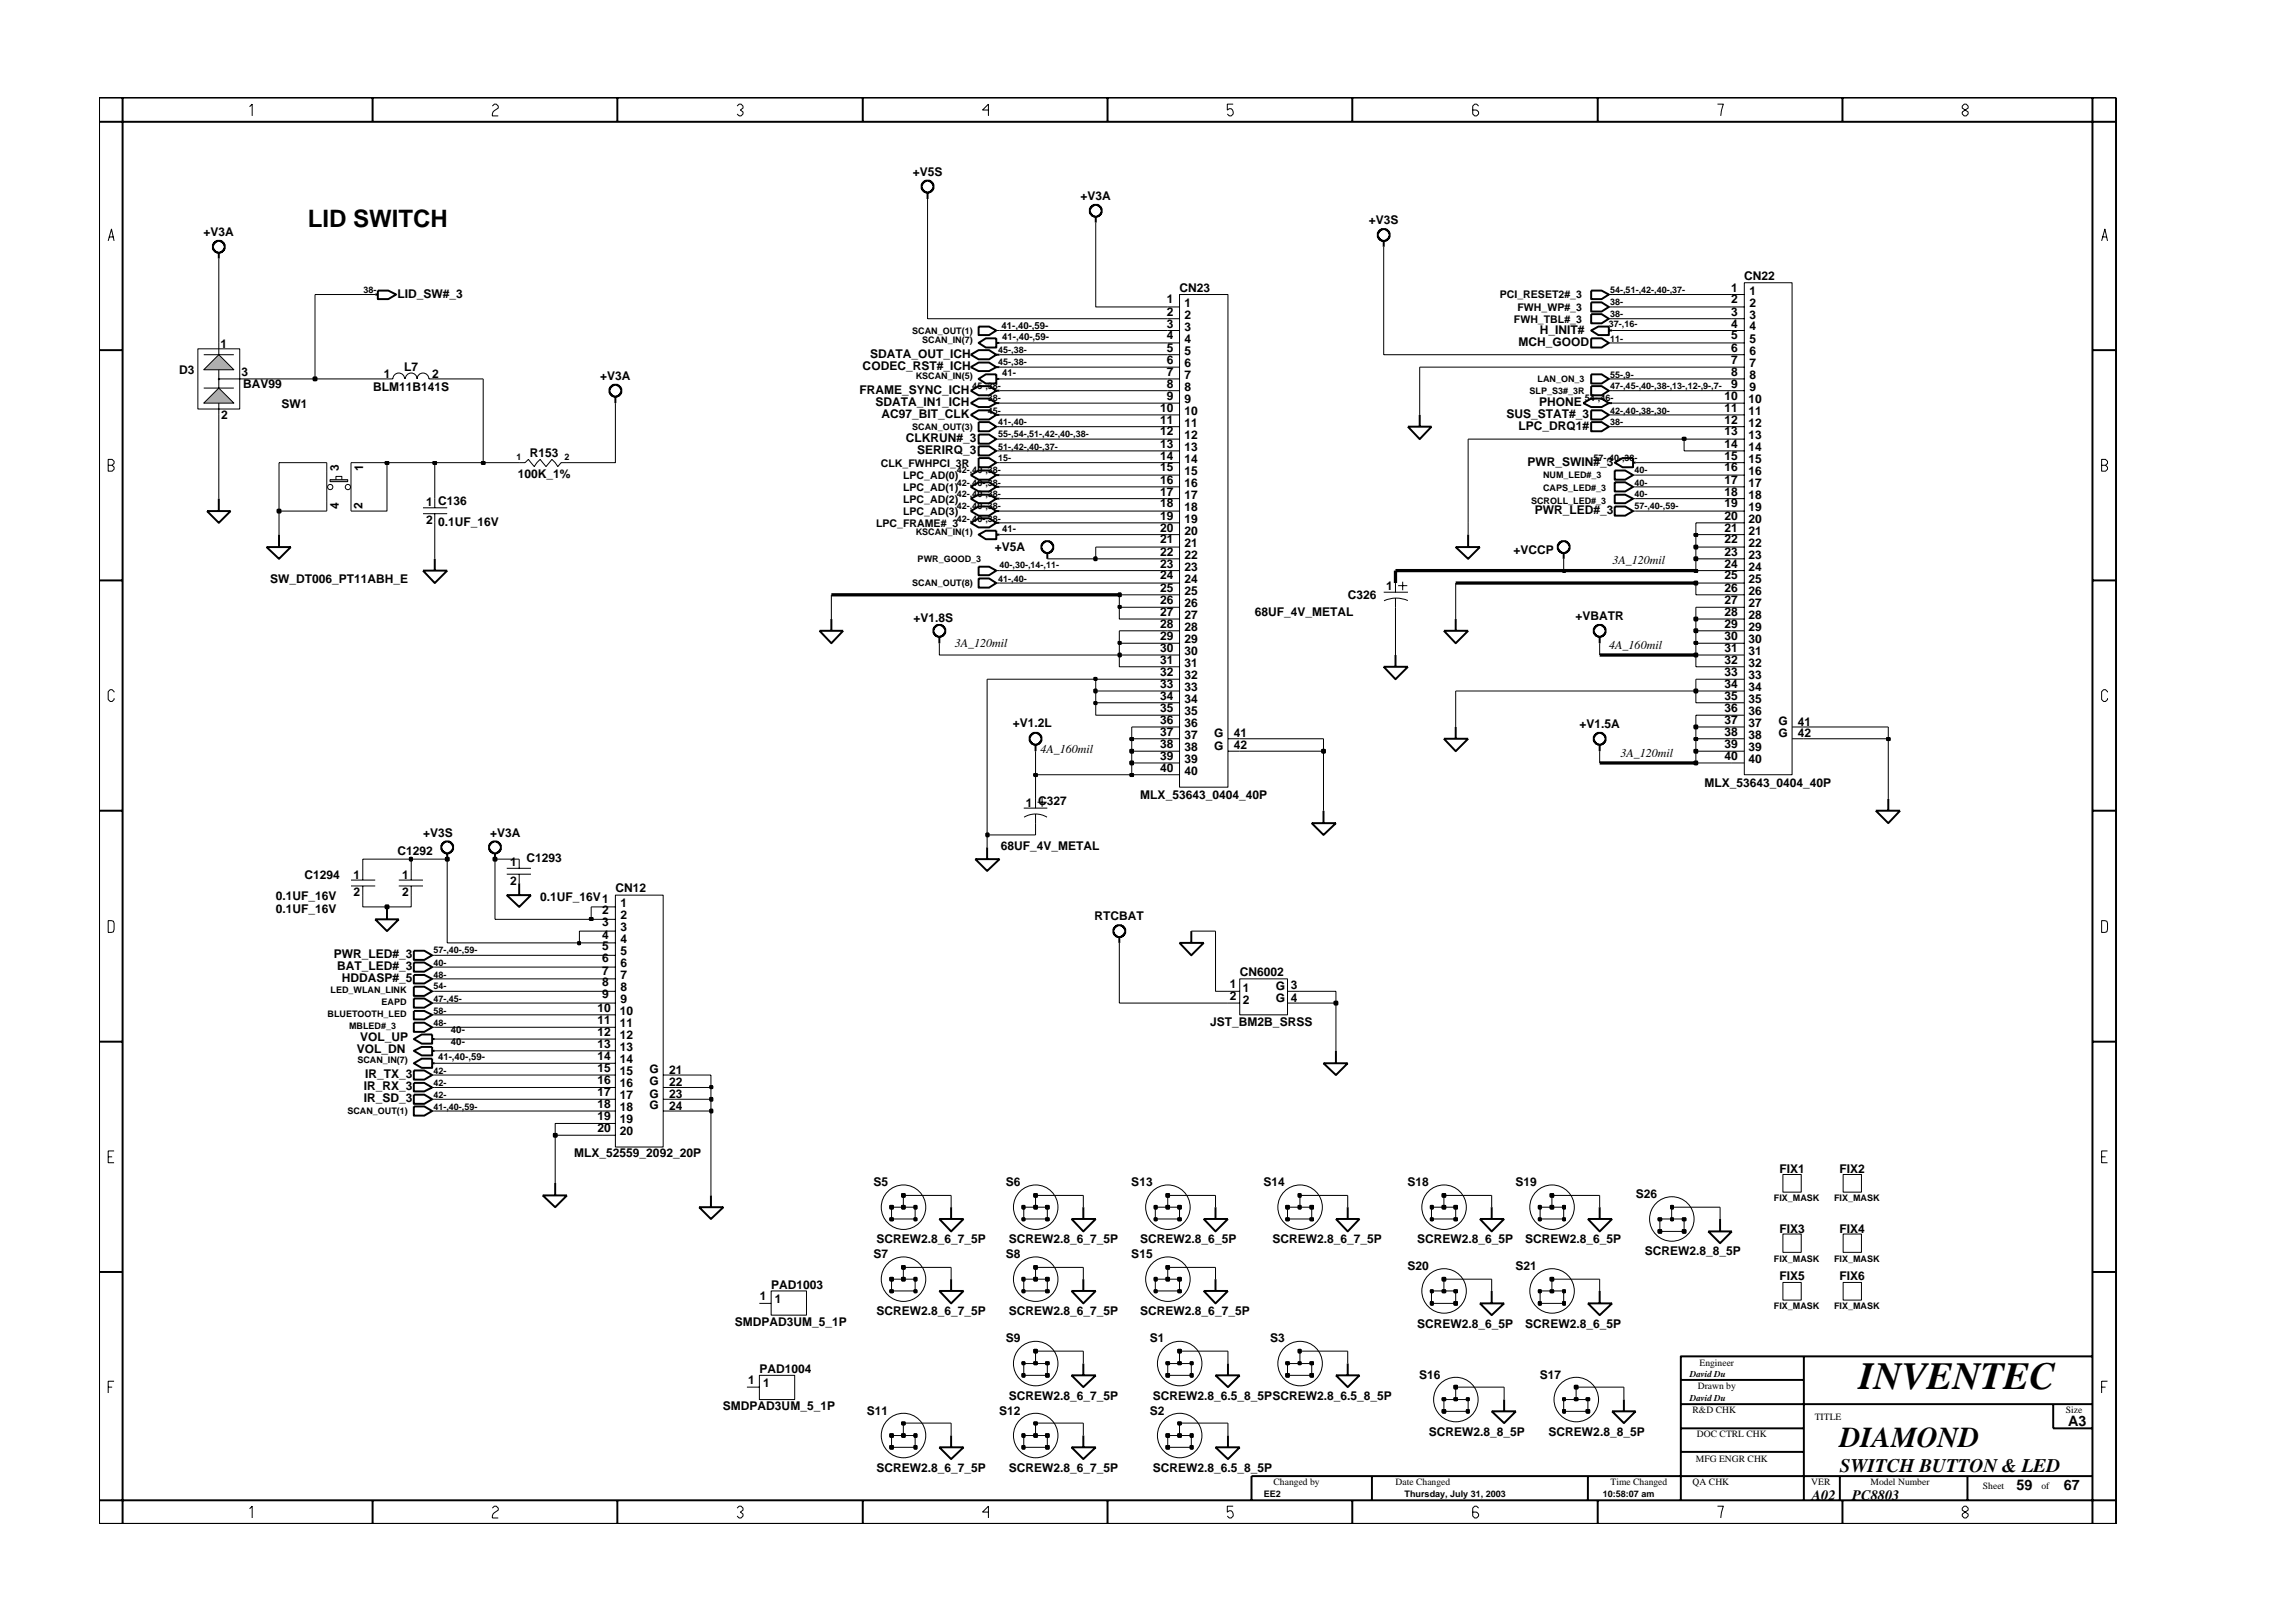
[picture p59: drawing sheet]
<svg xmlns="http://www.w3.org/2000/svg" width="297mm" height="210mm" viewBox="0 0 297 210" stroke-linecap="round" stroke-linejoin="round" font-family="sans-serif">
<defs><g id="words">
<text font-size="5" x="240.5" y="179.7">INVENTEC</text>
<text font-size="3.7" x="238" y="187.3">DIAMOND</text>
<text font-size="3.1" x="39.8" y="29.3">LID SWITCH</text>
<text font-size="2.5" x="238" y="190.4">SWITCH BUTTON &amp; LED</text>
<g font-size="1.9">
<text x="267.6" y="184.6">A3</text>
<text x="234.4" y="194.1">A02</text>
<text x="239.6" y="194.1">PC8803</text>
<text x="260.9" y="192.9">59</text>
<text x="267" y="192.9">67</text>
</g>
<g font-size="1.6">
<text x="118.1" y="22.8">+V5S</text>
<text x="139.8" y="25.9">+V3A</text>
<text x="177.1" y="29">+V3S</text>
<text x="26.3" y="30.6">+V3A</text>
<text x="51.4" y="38.5">LID_SW#_3</text>
<text x="151" y="40.9">2</text>
<text x="151" y="39.3">1</text>
<text x="152.6" y="37.8">CN23</text>
<text x="153.3" y="41.2">2</text>
<text x="153.3" y="39.7">1</text>
<text x="224" y="40.9">3</text>
<text x="224" y="39.3">2</text>
<text x="224" y="37.7">1</text>
<text x="225.7" y="36.3">CN22</text>
<text x="226.3" y="41.2">3</text>
<text x="226.3" y="39.7">2</text>
<text x="226.3" y="38.1">1</text>
<text x="28.5" y="45">1</text>
<text x="111.6" y="47.8">CODEC_RST#_ICH</text>
<text x="112.6" y="46.3">SDATA_OUT_ICH</text>
<text x="151" y="45.5">5</text>
<text x="151" y="47">6</text>
<text x="151" y="43.9">4</text>
<text x="151" y="42.4">3</text>
<text x="153.3" y="45.9">5</text>
<text x="153.3" y="47.5">6</text>
<text x="153.3" y="44.4">4</text>
<text x="153.3" y="42.8">3</text>
<text x="196.4" y="44.8">MCH_GOOD</text>
<text x="199.2" y="43.2">H_INIT#</text>
<text x="224" y="42.4">4</text>
<text x="224" y="43.9">5</text>
<text x="224" y="45.5">6</text>
<text x="224" y="47">7</text>
<text x="226.3" y="42.8">4</text>
<text x="226.3" y="44.4">5</text>
<text x="226.3" y="45.9">6</text>
<text x="226.3" y="47.5">7</text>
<text x="23.2" y="48.4">D3</text>
<text x="31.3" y="48.6">3</text>
<text x="31.4" y="50.2">BAV99</text>
<text x="36.4" y="52.8">SW1</text>
<text x="48.3" y="50.6">BLM11B141S</text>
<text x="49.6" y="48.9">1</text>
<text x="52.3" y="48">L7</text>
<text x="55.9" y="48.9">2</text>
<text x="77.7" y="49.2">+V3A</text>
<text x="111.2" y="51">FRAME_SYNC_ICH</text>
<text x="113.2" y="52.5">SDATA_IN1_ICH</text>
<text x="150.1" y="53.3">10</text>
<text x="151" y="48.7">7</text>
<text x="151" y="50.2">8</text>
<text x="151" y="51.7">9</text>
<text x="153.2" y="53.7">10</text>
<text x="153.3" y="49">7</text>
<text x="153.3" y="50.6">8</text>
<text x="153.3" y="52.2">9</text>
<text x="199.1" y="52.5">PHONE</text>
<text x="223.1" y="51.7">10</text>
<text x="223.1" y="53.3">11</text>
<text x="224" y="48.7">8</text>
<text x="224" y="50.2">9</text>
<text x="226.2" y="52.2">10</text>
<text x="226.2" y="53.7">11</text>
<text x="226.3" y="49">8</text>
<text x="226.3" y="50.6">9</text>
<text x="28.6" y="54.3">2</text>
<text x="68.5" y="59.2">R153</text>
<text x="114" y="54.1">AC97_BIT_CLK</text>
<text x="117.2" y="57.1">CLKRUN#_3</text>
<text x="118.7" y="58.8">SERIRQ_3</text>
<text x="150.1" y="54.8">11</text>
<text x="150.1" y="56.4">12</text>
<text x="150.1" y="58">13</text>
<text x="150.1" y="59.5">14</text>
<text x="153.2" y="55.2">11</text>
<text x="153.2" y="56.8">12</text>
<text x="153.2" y="58.3">13</text>
<text x="153.2" y="59.9">14</text>
<text x="194.9" y="54.1">SUS_STAT#_3</text>
<text x="196.4" y="55.6">LPC_DRQ1#</text>
<text x="223.1" y="59.5">15</text>
<text x="223.1" y="54.8">12</text>
<text x="223.1" y="56.4">13</text>
<text x="223.1" y="58">14</text>
<text x="226.2" y="59.9">15</text>
<text x="226.2" y="55.2">12</text>
<text x="226.2" y="56.8">13</text>
<text x="226.2" y="58.3">14</text>
<text x="43.8" y="65.8" transform="rotate(-90 43.8 65.8)">4</text>
<text x="43.8" y="61" transform="rotate(-90 43.8 61)">3</text>
<text x="46.9" y="65.8" transform="rotate(-90 46.9 65.8)">2</text>
<text x="47" y="61" transform="rotate(-90 47 61)">1</text>
<text x="55.1" y="65.5">1 C136</text>
<text x="67" y="61.9">100K_1%</text>
<text x="150.1" y="64.1">17</text>
<text x="150.1" y="65.7">18</text>
<text x="150.1" y="61">15</text>
<text x="150.1" y="62.6">16</text>
<text x="153.2" y="64.5">17</text>
<text x="153.2" y="61.5">15</text>
<text x="153.2" y="63">16</text>
<text x="197.6" y="60.3">PWR_SWIN#_3</text>
<text x="223.1" y="61">16</text>
<text x="223.1" y="62.6">17</text>
<text x="223.1" y="64.1">18</text>
<text x="223.1" y="65.7">19</text>
<text x="226.2" y="61.5">16</text>
<text x="226.2" y="63">17</text>
<text x="226.2" y="64.5">18</text>
<text x="55.1" y="67.8">2</text>
<text x="56.7" y="68.1">0.1UF_16V</text>
<text x="128.7" y="71.4">+V5A</text>
<text x="150.1" y="67.3">19</text>
<text x="150.1" y="68.8">20</text>
<text x="150.1" y="70.3">21</text>
<text x="150.1" y="71.9">22</text>
<text x="153.2" y="66.1">18</text>
<text x="153.2" y="67.7">19</text>
<text x="153.2" y="69.2">20</text>
<text x="153.2" y="70.8">21</text>
<text x="195.8" y="71.7">+VCCP</text>
<text x="198.5" y="66.5">PWR_LED#_3</text>
<text x="223.1" y="70.3">22</text>
<text x="223.1" y="71.9">23</text>
<text x="223.1" y="67.3">20</text>
<text x="223.1" y="68.8">21</text>
<text x="226.2" y="70.8">22</text>
<text x="226.2" y="66.1">19</text>
<text x="226.2" y="67.7">20</text>
<text x="226.2" y="69.2">21</text>
<text x="34.9" y="75.4">SW_DT006_PT11ABH_E</text>
<text x="150.1" y="75">24</text>
<text x="150.1" y="76.6">25</text>
<text x="150.1" y="73.5">23</text>
<text x="153.2" y="75.5">24</text>
<text x="153.2" y="77">25</text>
<text x="153.2" y="72.3">22</text>
<text x="153.2" y="73.8">23</text>
<text x="174.4" y="77.6">C326</text>
<text x="179.4" y="76.4">1</text>
<text x="208.6" y="73">3A_120mil</text>
<text x="223.1" y="73.5">24</text>
<text x="223.1" y="75">25</text>
<text x="223.1" y="76.6">26</text>
<text x="226.2" y="72.3">23</text>
<text x="226.2" y="73.8">24</text>
<text x="226.2" y="75.5">25</text>
<text x="226.2" y="77">26</text>
<text x="118.2" y="80.5">+V1.8S</text>
<text x="123.5" y="83.8">3A_120mil</text>
<text x="150.1" y="78.1">26</text>
<text x="150.1" y="79.7">27</text>
<text x="150.1" y="81.2">28</text>
<text x="150.1" y="82.8">29</text>
<text x="153.2" y="78.6">26</text>
<text x="153.2" y="80.1">27</text>
<text x="153.2" y="81.6">28</text>
<text x="153.2" y="83.2">29</text>
<text x="162.3" y="79.7">68UF_4V_METAL</text>
<text x="203.8" y="80.3">+VBATR</text>
<text x="208.2" y="83.9">4A_160mil</text>
<text x="223.1" y="82.8">30</text>
<text x="223.1" y="78.1">27</text>
<text x="223.1" y="79.7">28</text>
<text x="223.1" y="81.2">29</text>
<text x="226.2" y="83.2">30</text>
<text x="226.2" y="78.6">27</text>
<text x="226.2" y="80.1">28</text>
<text x="226.2" y="81.6">29</text>
<text x="150.1" y="85.9">31</text>
<text x="150.1" y="87.4">32</text>
<text x="150.1" y="89">33</text>
<text x="150.1" y="84.4">30</text>
<text x="153.2" y="86.3">31</text>
<text x="153.2" y="87.9">32</text>
<text x="153.2" y="89.4">33</text>
<text x="153.2" y="84.8">30</text>
<text x="223.1" y="84.4">31</text>
<text x="223.1" y="85.9">32</text>
<text x="223.1" y="87.4">33</text>
<text x="223.1" y="89">34</text>
<text x="226.2" y="84.8">31</text>
<text x="226.2" y="86.3">32</text>
<text x="226.2" y="87.9">33</text>
<text x="226.2" y="89.4">34</text>
<text x="131" y="94.1">+V1.2L</text>
<text x="150.1" y="90.6">34</text>
<text x="150.1" y="92.1">35</text>
<text x="150.1" y="93.7">36</text>
<text x="150.1" y="95.2">37</text>
<text x="153.2" y="90.9">34</text>
<text x="153.2" y="92.6">35</text>
<text x="153.2" y="94.1">36</text>
<text x="153.2" y="95.6">37</text>
<text x="157.1" y="95.4">G</text>
<text x="159.6" y="95.4">41</text>
<text x="204.3" y="94.2">+V1.5A</text>
<text x="223.1" y="90.6">35</text>
<text x="223.1" y="92.1">36</text>
<text x="223.1" y="93.7">37</text>
<text x="223.1" y="95.2">38</text>
<text x="226.2" y="90.9">35</text>
<text x="226.2" y="92.6">36</text>
<text x="226.2" y="94.1">37</text>
<text x="226.2" y="95.6">38</text>
<text x="230.1" y="93.9">G</text>
<text x="230.1" y="95.4">G</text>
<text x="232.6" y="93.9">41</text>
<text x="232.6" y="95.4">42</text>
<text x="134.6" y="97.5">4A_160mil</text>
<text x="150.1" y="98.4">39</text>
<text x="150.1" y="99.9">40</text>
<text x="150.1" y="96.7">38</text>
<text x="153.2" y="98.7">39</text>
<text x="153.2" y="100.3">40</text>
<text x="153.2" y="97.2">38</text>
<text x="157.1" y="97">G</text>
<text x="159.6" y="97">42</text>
<text x="209.6" y="97.9">3A_120mil</text>
<text x="220.5" y="101.9">MLX_53643_0404_40P</text>
<text x="223.1" y="98.4">40</text>
<text x="223.1" y="96.7">39</text>
<text x="226.2" y="98.7">40</text>
<text x="226.2" y="97.2">39</text>
<text x="132.7" y="104.4">1 C327</text>
<text x="147.5" y="103.4">MLX_53643_0404_40P</text>
<text x="39.4" y="113.7">C1294</text>
<text x="45.7" y="113.7">1</text>
<text x="51.4" y="110.6">C1292</text>
<text x="52" y="113.7">1</text>
<text x="54.7" y="108.3">+V3S</text>
<text x="63.4" y="108.3">+V3A</text>
<text x="66" y="112.1">1</text>
<text x="68.1" y="111.5">C1293</text>
<text x="129.5" y="110">68UF_4V_METAL</text>
<text x="35.7" y="118.1">0.1UF_16V</text>
<text x="35.7" y="116.4">0.1UF_16V</text>
<text x="45.7" y="116">2</text>
<text x="52" y="116">2</text>
<text x="66" y="114.5">2</text>
<text x="69.9" y="116.6">0.1UF_16V1</text>
<text x="77.9" y="119.9">3</text>
<text x="77.9" y="118.3">2</text>
<text x="79.6" y="115.4">CN12</text>
<text x="80.3" y="119">2</text>
<text x="80.3" y="117.4">1</text>
<text x="141.6" y="119.1">RTCBAT</text>
<text x="43.2" y="123.9">PWR_LED#_3</text>
<text x="43.6" y="125.6">BAT_LED#_3</text>
<text x="77.9" y="121.5">4</text>
<text x="77.9" y="123">5</text>
<text x="77.9" y="124.5">6</text>
<text x="80.3" y="120.5">3</text>
<text x="80.3" y="122">4</text>
<text x="80.3" y="123.6">5</text>
<text x="80.3" y="125.2">6</text>
<text x="44.2" y="127.1">HDDASP#_5</text>
<text x="77.3" y="131">10</text>
<text x="77.9" y="126.1">7</text>
<text x="77.9" y="127.6">8</text>
<text x="77.9" y="129.2">9</text>
<text x="80.2" y="131.3">10</text>
<text x="80.3" y="126.7">7</text>
<text x="80.3" y="128.3">8</text>
<text x="80.3" y="129.8">9</text>
<text x="159.1" y="127.8">1</text>
<text x="159.1" y="129.4">2</text>
<text x="160.4" y="126.3">CN6002</text>
<text x="160.8" y="128.4">1</text>
<text x="160.8" y="129.9">2</text>
<text x="165" y="128.1">G</text>
<text x="165" y="129.7">G</text>
<text x="167" y="129.6">4</text>
<text x="167" y="128">3</text>
<text x="46.2" y="136.2">VOL_DN</text>
<text x="46.6" y="134.7">VOL_UP</text>
<text x="77.3" y="132.5">11</text>
<text x="77.3" y="134.1">12</text>
<text x="77.3" y="135.6">13</text>
<text x="77.3" y="137.1">14</text>
<text x="80.2" y="132.9">11</text>
<text x="80.2" y="134.5">12</text>
<text x="80.2" y="136">13</text>
<text x="80.2" y="137.6">14</text>
<text x="156.6" y="132.8">JST_BM2B_SRSS</text>
<text x="47.1" y="141">IR_RX_3</text>
<text x="47.1" y="142.7">IR_SD_3</text>
<text x="47.2" y="139.5">IR_TX_3</text>
<text x="77.3" y="141.9">17</text>
<text x="77.3" y="143.4">18</text>
<text x="77.3" y="138.7">15</text>
<text x="77.3" y="140.3">16</text>
<text x="80.2" y="143.8">18</text>
<text x="80.2" y="139.1">15</text>
<text x="80.2" y="140.7">16</text>
<text x="80.2" y="142.3">17</text>
<text x="84" y="143.6">G</text>
<text x="84" y="138.9">G</text>
<text x="84" y="140.4">G</text>
<text x="84" y="142">G</text>
<text x="86.6" y="143.6">24</text>
<text x="86.6" y="139">21</text>
<text x="86.6" y="140.5">22</text>
<text x="86.6" y="142.1">23</text>
<text x="74.3" y="149.8">MLX_52559_2092_20P</text>
<text x="77.3" y="144.9">19</text>
<text x="77.3" y="146.5">20</text>
<text x="80.2" y="145.4">19</text>
<text x="80.2" y="146.9">20</text>
<text x="113" y="153.5">S5</text>
<text x="130.1" y="153.5">S6</text>
<text x="146.4" y="153.5">S13</text>
<text x="163.5" y="153.5">S14</text>
<text x="182.1" y="153.5">S18</text>
<text x="196.1" y="153.5">S19</text>
<text x="211.6" y="155">S26</text>
<text x="230.2" y="151.7">FIX1</text>
<text x="238" y="151.7">FIX2</text>
<text x="113.4" y="160.9">SCREW2.8_6_7_5P</text>
<text x="130.5" y="160.9">SCREW2.8_6_7_5P</text>
<text x="147.5" y="160.9">SCREW2.8_6_5P</text>
<text x="164.6" y="160.9">SCREW2.8_6_7_5P</text>
<text x="183.3" y="160.9">SCREW2.8_6_5P</text>
<text x="197.3" y="160.9">SCREW2.8_6_5P</text>
<text x="230.2" y="159.5">FIX3</text>
<text x="238" y="159.5">FIX4</text>
<text x="99.8" y="166.8">PAD1003</text>
<text x="113" y="162.8">S7</text>
<text x="130.1" y="162.8">S8</text>
<text x="146.4" y="162.8">S15</text>
<text x="182.1" y="164.4">S20</text>
<text x="196.1" y="164.4">S21</text>
<text x="212.8" y="162.4">SCREW2.8_8_5P</text>
<text x="230.2" y="165.7">FIX5</text>
<text x="238" y="165.7">FIX6</text>
<text x="95.1" y="171.5">SMDPAD3UM_5_1P</text>
<text x="98.3" y="168.2">1</text>
<text x="100.3" y="168.7">1</text>
<text x="113.4" y="170.2">SCREW2.8_6_7_5P</text>
<text x="130.1" y="173.7">S9</text>
<text x="130.5" y="170.2">SCREW2.8_6_7_5P</text>
<text x="147.5" y="170.2">SCREW2.8_6_7_5P</text>
<text x="148.8" y="173.7">S1</text>
<text x="164.3" y="173.7">S3</text>
<text x="183.3" y="171.8">SCREW2.8_6_5P</text>
<text x="197.3" y="171.8">SCREW2.8_6_5P</text>
<text x="96.8" y="179.1">1</text>
<text x="98.2" y="177.7">PAD1004</text>
<text x="98.7" y="179.5">1</text>
<text x="183.6" y="178.4">S16</text>
<text x="199.2" y="178.4">S17</text>
<text x="93.5" y="182.5">SMDPAD3UM_5_1P</text>
<text x="112.2" y="183.1">S11</text>
<text x="129.3" y="183.1">S12</text>
<text x="130.5" y="181.1">SCREW2.8_6_7_5P</text>
<text x="148.8" y="183.1">S2</text>
<text x="149.1" y="181.1">SCREW2.8_6.5_8_5PSCREW2.8_6.5_8_5P</text>
<text x="184.9" y="185.8">SCREW2.8_8_5P</text>
<text x="200.3" y="185.8">SCREW2.8_8_5P</text>
<text x="113.4" y="190.4">SCREW2.8_6_7_5P</text>
<text x="130.5" y="190.4">SCREW2.8_6_7_5P</text>
<text x="149.1" y="190.4">SCREW2.8_6.5_8_5P</text>
</g>
<g font-size="1.4">
<text x="194" y="38.6">PCI_RESET2#_3</text>
<text x="195.9" y="41.7">FWH_TBL#_3</text>
<text x="196.3" y="40.2">FWH_WP#_3</text>
<text x="114" y="60.4">CLK_FWHPCI_3R</text>
<text x="116.8" y="65">LPC_AD(2)</text>
<text x="116.8" y="62">LPC_AD(0)</text>
<text x="116.8" y="63.5">LPC_AD(1)</text>
<text x="113.3" y="68.2">LPC_FRAME#_3</text>
<text x="116.8" y="66.6">LPC_AD(3)</text>
</g>
<g font-size="1.2">
<text x="47" y="37.9">38-</text>
<text x="208.3" y="39.5">38-</text>
<text x="208.3" y="37.9">54-,51-,42-,40-,37-</text>
<text x="208.3" y="41.1">38-</text>
<text x="118" y="43.2">SCAN_OUT(1)</text>
<text x="119.3" y="44.4">SCAN_IN(7)</text>
<text x="129.1" y="45.7">45-,38-</text>
<text x="129.1" y="47.3">45-,38-</text>
<text x="129.6" y="42.6">41-,40-,59-</text>
<text x="129.7" y="44">41-,40-,59-</text>
<text x="208.1" y="42.3">37-,16-</text>
<text x="208.3" y="44.2">11-</text>
<text x="118.5" y="49">KSCAN_IN(5)</text>
<text x="125.8" y="50.4">45-,38-</text>
<text x="127.8" y="51.9">38-</text>
<text x="127.8" y="53.5">45-</text>
<text x="129.7" y="48.6">41-</text>
<text x="197.9" y="51">SLP_S3#_3R</text>
<text x="198.9" y="49.5">LAN_ON_3</text>
<text x="205" y="51.9">54-,46-</text>
<text x="208.3" y="53.5">42-,40-,38-,30-</text>
<text x="208.3" y="50.4">47-,45-,40-,38-,13-,12-,9-,7-</text>
<text x="208.3" y="48.9">55-,9-</text>
<text x="66.8" y="59.5">1</text>
<text x="73" y="59.5">2</text>
<text x="118" y="55.6">SCAN_OUT(3)</text>
<text x="129.1" y="56.6">55-,54-,51-,42-,40-,38-</text>
<text x="129.1" y="58.2">51-,42-,40-,37-</text>
<text x="129.1" y="59.7">15-</text>
<text x="129.1" y="55">41-,40-</text>
<text x="206.2" y="59.7">57-,40-,38-</text>
<text x="208.3" y="55">38-</text>
<text x="123.8" y="64.4">42-,40-,38-</text>
<text x="123.8" y="62.8">42-,40-,38-</text>
<text x="123.8" y="61.2">42-,40-,38-</text>
<text x="123.8" y="65.9">42-,40-,38-</text>
<text x="198.1" y="65.2">SCROLL_LED#_3</text>
<text x="199.6" y="61.9">NUM_LED#_3</text>
<text x="199.6" y="63.6">CAPS_LED#_3</text>
<text x="211.4" y="61.2">40-</text>
<text x="211.4" y="62.8">40-</text>
<text x="211.4" y="65.9">57-,40-,59-</text>
<text x="211.4" y="64.4">40-</text>
<text x="118.5" y="69.3">KSCAN_IN(1)</text>
<text x="123.8" y="67.5">42-,40-,38-</text>
<text x="129.7" y="68.8">41-</text>
<text x="118" y="75.9">SCAN_OUT(8)</text>
<text x="118.7" y="72.7">PWR_GOOD_3</text>
<text x="129.1" y="75.3">41-,40-</text>
<text x="129.3" y="73.5">40-,30-,14-,11-</text>
<text x="56.1" y="123.4">57-,40-,59-</text>
<text x="56.1" y="125">40-</text>
<text x="42.4" y="131.6">BLUETOOTH_LED</text>
<text x="42.8" y="128.5">LED_WLAN_LINK</text>
<text x="49.4" y="130.1">EAPD</text>
<text x="56.1" y="126.5">48-</text>
<text x="56.1" y="128">54-</text>
<text x="56.1" y="129.6">47-,45-</text>
<text x="56.1" y="131.2">58-</text>
<text x="45.2" y="133.2">MBLED#_3</text>
<text x="46.2" y="137.6">SCAN_IN(7)</text>
<text x="56.1" y="132.8">48-</text>
<text x="56.7" y="137.2">41-,40-,59-</text>
<text x="58.3" y="135.2">40-</text>
<text x="58.3" y="133.7">40-</text>
<text x="56.1" y="142.1">42-</text>
<text x="56.1" y="140.5">42-</text>
<text x="56.1" y="143.6">41-,40-,59-</text>
<text x="56.1" y="139">42-</text>
<text x="44.9" y="144.2">SCAN_OUT(1)</text>
<text x="229.5" y="155.5">FIX_MASK</text>
<text x="237.3" y="155.5">FIX_MASK</text>
<text x="229.5" y="163.3">FIX_MASK</text>
<text x="237.3" y="163.3">FIX_MASK</text>
<text x="229.5" y="169.4">FIX_MASK</text>
<text x="237.3" y="169.4">FIX_MASK</text>
<text x="218.6" y="178.2">David Du</text>
<text x="219.6" y="179.8">Drawn by</text>
<text x="219.9" y="176.7">Engineer</text>
<text x="218.6" y="181.3">David Du</text>
<text x="219" y="182.9">R&amp;D CHK</text>
<text x="234.8" y="183.8">TITLE</text>
<text x="267.3" y="182.9">Size</text>
<text x="219.4" y="189.2">MFG ENGR CHK</text>
<text x="219.5" y="186">DOC CTRL CHK</text>
<text x="163.5" y="193.7">EE2</text>
<text x="164.8" y="192.2">Changed by</text>
<text x="180.6" y="192.2">Date Changed</text>
<text x="181.7" y="193.7">Thursday, July 31, 2003</text>
<text x="207.4" y="193.7">10:58:07 am</text>
<text x="208.4" y="192.2">Time Changed</text>
<text x="219" y="192.2">QA CHK</text>
<text x="234.3" y="192.2">VER</text>
<text x="242" y="192.2">Model Number</text>
<text x="256.5" y="192.7">Sheet</text>
<text x="264.1" y="192.7">of</text>
</g>
</g></defs>
<g fill="none" stroke="#000" stroke-width=".25">
<path d="M27.9 31.3l.7-.1v.1h.1l.3 .2 .1 .7h-.1v.2l-.3 .2-.6 .1v-.1h-.2l-.3-.2-.1-.7h.1v-.2zM28.3 32.7v.8M48.5 38.1h.4M48.9 37.6h1.3l1.1 .5-1.1 .6h-1.3zM119.3 23.7l.3-.1a.61 .61 0 0 1 .8 0l.4 .3v.5l-.5 .5h-.6v-.1h-.1l-.3-.2v-.2h-.1zM120 24.9v.9M205.9 37.6h1.3l.9 .5-.9 .6h-1.3zM205.9 39.1h1.3l.9 .6-.9 .6h-1.3zM79.2 49.9l.7-.1v.1h.1l.3 .2 .1 .7h-.1v.2l-.3 .2-.6 .1v-.1h-.2l-.3-.2v-.7v-.2zM79.6 51.3v.9M125.6 52.2l1-.6h1.4l.9 .6-.9 .5h-1.4zM125.6 50.6l1-.6h1.4l.9 .6-.9 .6h-1.4z"/>
<path d="M125.6 53.7l1-.6h1.4l.9 .6-.9 .6h-1.4zM125.6 45.9l1-.6h1.4l.9 .6-.9 .6h-1.4zM125.6 47.5l1-.6h1.4l.9 .6-.9 .5h-1.4zM126.6 44.4l.9-.6h1.4v1.2h-1.4zM126.6 54.6h1.4l.9 .6-.9 .6h-1.4zM126.6 57.8h1.4l.9 .5-.9 .6h-1.4zM128.9 44.4h.4M128.9 52.2h.4M128.9 50.6h.4M128.9 53.7h.4M128.9 45.9h.4M128.9 47.5h.4"/>
<path d="M182.1 55.2h3.1l-1.5 1.6zM183.7 53.7v1.5M204.8 52.2l1.1-.6h1.3l.9 .6-.9 .5h-1.3zM205.9 50h1.3l.9 .6-.9 .6h-1.3zM205.9 53.1h1.3l.9 .6-.9 .6h-1.3zM205.9 54.6h1.3l.9 .6-.9 .6h-1.3zM208.1 52.2h.5M208.9 59.9l1-.6h1.4v1.2h-1.4zM211.3 59.9h.3M54.7 73.8h3.2l-1.7 1.7zM56.2 72.3v1.5M125.6 64.5l1-.5h1.4l.9 .5-.9 .6h-1.4z"/>
<path d="M125.6 63l1-.6h1.4l.9 .6-.9 .6h-1.4zM125.6 61.5l1-.6h1.4l.9 .6-.9 .6h-1.4zM126.6 74.9h1.4l.9 .6-.9 .5h-1.4zM128.9 64.5h.4M128.9 63h.4M128.9 61.5h.4M134.9 70.3l.2-.1a.61 .61 0 0 1 .8 0l.4 .3v.5l-.6 .6h-.5v-.1h-.1l-.3-.3-.1-.7h.1zM135.5 71.6v.7M201.6 70.4l.3-.2a.61 .61 0 0 1 .8 0l.4 .3v.5l-.5 .6h-.6v-.1h-.1l-.3-.3v-.2h-.1zM202.3 71.6v.7M208.9 62.4h1.4l1 .6-1 .6h-1.4zM208.9 60.9h1.4l1 .6-1 .6h-1.4z"/>
<path d="M106 81.6h3.1l-1.5 1.6zM107.6 80.1v1.5M120.9 81.1l.2-.1a.61 .61 0 0 1 .8 0l.4 .4v.5l-.5 .5h-.5v-.1h-.2l-.3-.2v-.7zM121.5 82.4v.8M133.3 95.2l.2-.2a.61 .61 0 0 1 .9 0l.3 .3v.6l-.5 .5h-.5v-.1h-.2l-.2-.3v-.1h-.1zM134 96.4v.8M179 86.3h3.1l-1.6 1.6zM180.5 84.8v1.5M186.8 81.6h3.1l-1.6 1.6zM188.3 80.1v1.5M206.4 95.1l.1-.1a.61 .61 0 0 1 .9 0l.3 .3v.6l-.5 .5h-.5v-.1h-.2l-.2-.3-.1-.7h.1zM207 96.4v.8"/>
<path d="M48.5 119h3.1l-1.5 1.5zM50.1 117.4v1.6M57.3 109.1h.1a.61 .61 0 0 1 .9 0l.3 .3v.5l-.5 .5h-.5v-.1h-.2l-.2-.2-.1-.7h.1zM57.9 110.4v.8M126.2 111.2h3.1l-1.6 1.5zM127.7 109.7v1.5M144.2 120l.2-.1a.61 .61 0 0 1 .8 0l.4 .3v.5l-.5 .6h-.5v-.1h-.2l-.3-.3-.1-.7h.1zM169.7 106.5h3.1l-1.6 1.5zM171.2 104.9v1.6M242.7 104.9h3.1l-1.5 1.6zM244.3 103.4v1.5M53.5 138.5h1.4l1 .6-1 .6h-1.4z"/>
<path d="M53.5 136l1.1-.5h1.3v1.1h-1.3zM53.5 127.7h1.4l1 .6-1 .6h-1.4zM53.5 129.2h1.4l1 .6-1 .6h-1.4zM53.5 130.8h1.4l1 .5-1 .6h-1.4zM53.5 132.3h1.4l1 .6-1 .6h-1.4zM53.5 134.5l1.1-.6h1.3v1.2h-1.3zM53.5 126.2h1.4l1 .5-1 .6h-1.4zM53.5 124.6h1.4l1 .6-1 .5h-1.4zM55.9 136h.3M55.9 134.5h.3M144.8 121.3v.7M152.6 122h3.1l-1.6 1.6z"/>
<path d="M154.1 120.5v1.5M171.2 137.6h3.2l-1.6 1.5zM172.8 136v1.6M53.5 141.7h1.4l1 .6-1 .5h-1.4zM53.5 140.1h1.4l1 .6-1 .5h-1.4zM90.5 156.2h3.1l-1.6 1.5zM92 154.7v1.5M121.5 157.7h3.2l-1.7 1.7zM123 156.2v1.5M138.6 157.7h3.2l-1.6 1.7zM140.2 156.2v1.5M205.4 157.7h3.2l-1.6 1.7z"/>
<path d="M207 156.2v1.5M221 159.4h3.1l-1.6 1.5zM222.5 157.7v1.7M121.5 167.1h3.2l-1.7 1.6zM123 165.5v1.6M138.6 178h3.2l-1.6 1.5zM140.2 176.5v1.5M172.8 178h3.1l-1.5 1.5zM174.4 176.5v1.5M191.5 168.7h3.1l-1.6 1.5zM193 167.1v1.6M205.4 168.7h3.2l-1.6 1.5z"/>
<path d="M207 167.1v1.6M121.5 187.3h3.2l-1.7 1.5zM123 185.8v1.5M138.6 187.3h3.2l-1.6 1.5zM140.2 185.8v1.5M208.6 182.6h3l-1.5 1.6zM210.1 181.1v1.5"/>
</g>
<g fill="none" stroke="#000" stroke-width=".13">
<path d="M208.1 39.7h.5M208.1 38.1h.5M224.1 39.7h1.6M224.1 38.1h1.6M225.7 36.6h6.1v63.7h-6.1zM50.1 49h.7a.76 .76 0 0 1 .8-.7 .76 .76 0 0 1 .8 .7M52.4 49a.76 .76 0 0 1 .8-.7 .76 .76 0 0 1 .8 .7 .76 .76 0 0 1 .7-.7 .76 .76 0 0 1 .8 .7h.7M128.9 55.2h.4M128.9 58.3h.4M208.1 50.6h.5M208.1 55.2h.5M208.1 53.7h.5"/>
<path d="M224.1 50.6h1.6M224.1 55.2h1.6M224.1 49h1.6M224.1 42.8h1.6M224.1 41.2h1.6M224.1 45.9h1.6M224.1 44.4h1.6M224.1 47.5h1.6M224.1 52.2h1.6M224.1 53.7h1.6M224.1 58.3h1.6M224.1 56.8h1.6"/>
<path d="M224.1 59.9h1.6M54.7 65.7h3.2M54.7 66.5h3.2M56.2 64.5v1.2M56.2 66.5v1.2M128.9 75.5h.4M179 76.6h3.1M180.5 75.5v1.1M180.5 77.4v1.2M180.9 75.8h1.2M181.5 75.3v1.1M182.1 77.7a3.7 3.7 0 0 0-3.1 0"/>
<path d="M211.3 63h.3M211.3 61.5h.3M224.1 63h1.6M224.1 61.5h1.6M224.1 75.5h1.6M224.1 64.5h1.6M224.1 67.7h1.6M224.1 66.1h1.6M224.1 70.8h1.6M224.1 69.2h1.6M224.1 73.8h1.6M224.1 72.3h1.6"/>
<path d="M224.1 77h1.6M224.1 78.6h1.6M224.1 80.1h1.6M224.1 83.2h1.6M224.1 81.6h1.6M224.1 86.3h1.6M224.1 84.8h1.6M224.1 89.4h1.6M224.1 87.9h1.6M224.1 92.6h1.6M224.1 90.9h1.6M224.1 95.6h1.6"/>
<path d="M224.1 94.1h1.6M224.1 98.7h1.6M224.1 97.2h1.6M231.8 95.6h1.6M231.8 94.1h1.6M45.4 113.9h3.1M45.4 114.7h3.1M46.9 112.7v1.2M46.9 114.7v1.1M51.6 113.9h3.1M51.6 114.7h3.1M53.2 112.7v1.2"/>
<path d="M53.2 114.7v1.1M78 119h1.6M78 117.4h1.6M79.6 115.8h6.2v32.6h-6.2zM132.4 104.6h3.1M132.5 105.8a2.88 2.88 0 0 1 3 0M134 103.4v1.2M134 105.3v1.2M134.2 103.8h1.2M134.8 103.2v1.2M55.9 139.1h.3M55.9 128.3h.3"/>
<path d="M55.9 129.8h.3M55.9 131.3h.3M55.9 132.9h.3M55.9 126.7h.3M55.9 125.2h.3M78 139.1h1.6M78 128.3h1.6M78 129.8h1.6M78 131.3h1.6M78 132.9h1.6M78 126.7h1.6M78 122h1.6"/>
<path d="M78 120.5h1.6M78 125.2h1.6M78 123.6h1.6M78 134.5h1.6M78 137.6h1.6M78 136h1.6M85.8 139.1h1.5M158.9 128.3h1.5M158.9 129.8h1.5M160.4 126.7h6.2v4.6h-6.2zM166.6 128.3h1.6M166.6 129.8h1.6"/>
<path d="M55.9 142.3h.3M55.9 140.7h.3M78 142.3h1.6M78 140.7h1.6M78 143.8h1.6M78 146.9h1.6M78 145.4h1.6M85.8 142.3h1.5M85.8 140.7h1.5M85.8 143.8h1.5M230.7 152h2.3v2.3h-2.3zM230.7 159.7h2.3v2.4h-2.3z"/>
<path d="M238.4 152h2.4v2.3h-2.4zM238.4 159.7h2.4v2.4h-2.4zM96.6 179.5h1.6M98.2 178h4.6v3.1h-4.6zM98.2 168.7h1.6M99.8 167.1h4.5v3.1h-4.5zM230.7 166h2.3v2.2h-2.3zM238.4 166h2.4v2.2h-2.4z"/>
<circle cx="116.9" cy="156.2" r="2.88"/>
<circle cx="134" cy="156.2" r="2.88"/>
<circle cx="151.1" cy="156.2" r="2.88"/>
<circle cx="168.2" cy="156.2" r="2.88"/>
<circle cx="186.8" cy="156.2" r="2.88"/>
<circle cx="200.8" cy="156.2" r="2.88"/>
<circle cx="216.3" cy="157.7" r="2.88"/>
<circle cx="116.9" cy="165.5" r="2.88"/>
<circle cx="134" cy="165.5" r="2.88"/>
<circle cx="152.6" cy="176.5" r="2.88"/>
<circle cx="168.2" cy="176.5" r="2.88"/>
<circle cx="186.8" cy="167.1" r="2.88"/>
<circle cx="200.8" cy="167.1" r="2.88"/>
<circle cx="116.9" cy="185.8" r="2.88"/>
<circle cx="134" cy="185.8" r="2.88"/>
<circle cx="152.6" cy="185.8" r="2.88"/>
<circle cx="203.9" cy="181.1" r="2.88"/>
</g>
<path d="M28.3 45.9l2 2h-3.9z" fill-rule="evenodd" fill="#b3b3b3" stroke="#000" stroke-width=".13"/>
<path d="M26.4 45.9h3.9M28.3 44.4v1.5M28.3 47.9v1.1" fill="none" stroke="#000" stroke-width=".13"/>
<path d="M28.3 50.2l2 2h-3.9z" fill-rule="evenodd" fill="#b3b3b3" stroke="#000" stroke-width=".13"/>
<path d="M25.6 45.1h5.4v7.8h-5.4zM26.4 50.2h3.9M28.3 52.2v1.5M31.4 49h-3.1v1.2" fill="none" stroke="#000" stroke-width=".13"/>
<circle cx="28.3" cy="49.1" r=".08" fill="#b3b3b3" stroke="#000" stroke-width=".13"/>
<g fill="none" stroke="#000" stroke-width=".25">
<path d="M141.1 26.9l.2-.2a.61 .61 0 0 1 .9 0l.3 .3v.5l-.5 .5h-.5h-.2l-.2-.3v-.2h-.1zM141.8 28v.8M178.3 30l.3-.2a.61 .61 0 0 1 .8 0l.4 .4v.5l-.5 .5h-.5v-.1h-.2l-.3-.3v-.1zM179 31.2v.7M126.6 59.3h1.4l.9 .6-.9 .6h-1.4zM126.6 42.3h1.4l.9 .5-.9 .6h-1.4zM126.6 49l.9-.6h1.4v1.2h-1.4zM128.9 49h.4M205.9 40.7h1.3l.9 .5-.9 .6h-1.3zM205.9 48.4h1.3l.9 .6-.9 .6h-1.3zM205.9 42.8l.9-.5h1.3v1.1h-1.3zM208.1 42.8h.5"/>
<path d="M26.8 66.1h3l-1.5 1.6zM28.3 64.5v1.6M125.6 66.1l1-.6h1.4l.9 .6-.9 .6h-1.4zM125.6 67.7l1-.6h1.4l.9 .6-.9 .6h-1.4zM126.6 69.2l.9-.5h1.4v1.1h-1.4zM128.9 66.1h.4M128.9 69.2h.4M128.9 67.7h.4M188.3 70.8h3.2l-1.6 1.5zM189.9 69.2v1.6M208.9 64h1.4l1 .5-1 .6h-1.4zM63.4 109.2l.2-.1a.61 .61 0 0 1 .9 0l.3 .3v.5l-.5 .5h-.5v-.1h-.2l-.2-.2v-.2h-.1z"/>
<path d="M64 110.4v.8M65.6 115.8h3.1l-1.5 1.6zM67.2 114.3v1.5M53.5 123h1.4l1 .6-1 .6h-1.4zM53.5 137.6l1.1-.6h1.3v1.2h-1.3zM55.9 137.6h.3M70.2 154.7h3.1l-1.5 1.5zM71.8 153.1v1.6M155.7 157.7h3.2l-1.6 1.7zM157.3 156.2v1.5M172.8 157.7h3.1l-1.5 1.7zM174.4 156.2v1.5"/>
<path d="M138.6 167.1h3.2l-1.6 1.6zM140.2 165.5v1.6M155.7 167.1h3.2l-1.6 1.6zM157.3 178h3.1l-1.5 1.5zM157.3 165.5v1.6M158.9 176.5v1.5M193 182.6h3.1l-1.5 1.6zM194.6 181.1v1.5"/>
</g>
<g fill="none" stroke="#000" stroke-width=".13">
<path d="M42.3 59.9v1.2M128.9 59.9h.4M128.9 42.8h.4M208.1 41.2h.5M208.1 49h.5M42.3 65v1.1M211.3 64.5h.3M65.6 112.4h3.1M65.6 113.1h3.1M67.2 111.2v1.2M67.2 113.1v1.2M55.9 123.6h.3"/>
<circle cx="42.7" cy="63" r=".34"/>
<circle cx="45" cy="63" r=".34"/>
<circle cx="134" cy="176.5" r="2.88"/>
<circle cx="151.1" cy="165.5" r="2.88"/>
<circle cx="188.3" cy="181.1" r="2.88"/>
</g>
<path d="M42.7 62.1h2.3v.2h-2.3z" fill-rule="evenodd" fill="#b3b3b3" stroke="#000" stroke-width=".13"/>
<g fill="none" stroke="#000" stroke-width=".13">
<path d="M151.1 39.7h1.5M152.6 38.1h6.3v63.8h-6.3zM45.4 59.9v6.2M67.2 59.9h.7l.5-.4 .7 .9 .8-.9 .7 .9 .8-.9 .8 .9 .4-.5h.7M128.9 56.8h.4M151.1 44.4h1.5M151.1 59.9h1.5M151.1 56.8h1.5M151.1 41.2h1.5M151.1 42.8h1.5M151.1 47.5h1.5M151.1 45.9h1.5"/>
<path d="M151.1 50.6h1.5M151.1 49h1.5M151.1 53.7h1.5M151.1 52.2h1.5M151.1 55.2h1.5M151.1 58.3h1.5M208.1 44.4h.5M42.3 61.1v3.9M43.5 62.1v-.4h.7v.4M128.9 73.8h.4M151.1 66.1h1.5M151.1 73.8h1.5"/>
<path d="M151.1 63h1.5M151.1 61.5h1.5M151.1 64.5h1.5M151.1 69.2h1.5M151.1 67.7h1.5M151.1 72.3h1.5M151.1 70.8h1.5M151.1 75.5h1.5M151.1 78.6h1.5M151.1 77h1.5M211.3 66.1h.3M151.1 81.6h1.5"/>
<path d="M151.1 80.1h1.5M151.1 84.8h1.5M151.1 83.2h1.5M151.1 87.9h1.5M151.1 86.3h1.5M151.1 90.9h1.5M151.1 89.4h1.5M151.1 94.1h1.5M151.1 92.6h1.5M151.1 97.2h1.5M151.1 95.6h1.5M151.1 98.7h1.5"/>
<path d="M158.9 97.2h1.5M158.9 95.6h1.5M151.1 100.3h1.5M55.9 143.8h.3"/>
</g>
<g fill="none" stroke="#000" stroke-width=".25">
<path d="M126.6 56.2h1.4l.9 .6-.9 .6h-1.4zM205.9 43.8h1.3l.9 .6-.9 .6h-1.3zM34.5 70.8h3.1l-1.5 1.5zM36.1 69.2v1.6M126.6 73.3h1.4l.9 .5-.9 .6h-1.4zM208.9 65.5h1.4l1 .6-1 .6h-1.4zM186.8 95.6h3.1l-1.6 1.6zM188.3 94.1v1.5M206.4 81.1l.1-.1a.61 .61 0 0 1 .9 0l.3 .4v.5l-.5 .5h-.5v-.1h-.2l-.2-.2-.1-.7h.1zM207 82.4v.8M53.5 143.2h1.4l1 .6-1 .6h-1.4zM191.5 157.7h3.1l-1.6 1.7z"/>
<path d="M193 156.2v1.5M157.3 187.3h3.1l-1.5 1.5zM158.9 185.8v1.5"/>
</g>
<path d="M115.2 187.1h.3v.4h-.3z" fill-rule="evenodd" fill="#c2c2c2" stroke="#000" stroke-width=".25"/>
<path d="M115.2 187.1h.3v.4h-.3z" fill="none" stroke="#000" stroke-width=".25"/>
<path d="M115.3 185.8v1.5h3.1" fill="none" stroke="#000" stroke-width=".13"/>
<path d="M118.3 187.1h.3v.4h-.3z" fill-rule="evenodd" fill="#c2c2c2" stroke="#000" stroke-width=".25"/>
<path d="M118.3 187.1h.3v.4h-.3z" fill="none" stroke="#000" stroke-width=".25"/>
<path d="M118.4 185.8v1.5" fill="none" stroke="#000" stroke-width=".13"/>
<path d="M132.3 187.1h.2v.4h-.2z" fill-rule="evenodd" fill="#c2c2c2" stroke="#000" stroke-width=".25"/>
<path d="M132.3 187.1h.2v.4h-.2z" fill="none" stroke="#000" stroke-width=".25"/>
<path d="M132.4 185.8v1.5h3.1" fill="none" stroke="#000" stroke-width=".13"/>
<path d="M135.3 187.1h.4v.4h-.4z" fill-rule="evenodd" fill="#c2c2c2" stroke="#000" stroke-width=".25"/>
<path d="M135.3 187.1h.4v.4h-.4z" fill="none" stroke="#000" stroke-width=".25"/>
<path d="M135.5 185.8v1.5" fill="none" stroke="#000" stroke-width=".13"/>
<path d="M150.9 187.1h.3v.4h-.3z" fill-rule="evenodd" fill="#c2c2c2" stroke="#000" stroke-width=".25"/>
<path d="M150.9 187.1h.3v.4h-.3z" fill="none" stroke="#000" stroke-width=".25"/>
<path d="M151.1 185.8v1.5h3" fill="none" stroke="#000" stroke-width=".13"/>
<path d="M154 187.1h.3v.4h-.3z" fill-rule="evenodd" fill="#c2c2c2" stroke="#000" stroke-width=".25"/>
<path d="M154 187.1h.3v.4h-.3z" fill="none" stroke="#000" stroke-width=".25"/>
<path d="M154.1 185.8v1.5" fill="none" stroke="#000" stroke-width=".13"/>
<path d="M115.2 185.6h.3v.3h-.3z" fill-rule="evenodd" fill="#c2c2c2" stroke="#000" stroke-width=".25"/>
<path d="M115.2 185.6h.3v.3h-.3z" fill="none" stroke="#000" stroke-width=".25"/>
<path d="M115.3 185.8h1.6" fill="none" stroke="#000" stroke-width=".13"/>
<path d="M116.7 185.6h.3v.3h-.3z" fill-rule="evenodd" fill="#c2c2c2" stroke="#000" stroke-width=".25"/>
<path d="M116.7 185.6h.3v.3h-.3z" fill="none" stroke="#000" stroke-width=".25"/>
<path d="M116.9 184.2v1.6h1.5" fill="none" stroke="#000" stroke-width=".13"/>
<path d="M118.3 185.6h.3v.3h-.3z" fill-rule="evenodd" fill="#c2c2c2" stroke="#000" stroke-width=".25"/>
<path d="M118.3 185.6h.3v.3h-.3z" fill="none" stroke="#000" stroke-width=".25"/>
<path d="M123 184.2v1.6" fill="none" stroke="#000" stroke-width=".13"/>
<path d="M132.3 185.6h.2v.3h-.2z" fill-rule="evenodd" fill="#c2c2c2" stroke="#000" stroke-width=".25"/>
<path d="M132.3 185.6h.2v.3h-.2z" fill="none" stroke="#000" stroke-width=".25"/>
<path d="M132.4 185.8h1.6" fill="none" stroke="#000" stroke-width=".13"/>
<path d="M133.8 185.6h.3v.3h-.3z" fill-rule="evenodd" fill="#c2c2c2" stroke="#000" stroke-width=".25"/>
<path d="M133.8 185.6h.3v.3h-.3z" fill="none" stroke="#000" stroke-width=".25"/>
<path d="M134 184.2v1.6h1.5" fill="none" stroke="#000" stroke-width=".13"/>
<path d="M135.3 185.6h.4v.3h-.4z" fill-rule="evenodd" fill="#c2c2c2" stroke="#000" stroke-width=".25"/>
<path d="M135.3 185.6h.4v.3h-.4z" fill="none" stroke="#000" stroke-width=".25"/>
<path d="M140.2 184.2v1.6" fill="none" stroke="#000" stroke-width=".13"/>
<path d="M150.9 185.6h.3v.3h-.3z" fill-rule="evenodd" fill="#c2c2c2" stroke="#000" stroke-width=".25"/>
<path d="M150.9 185.6h.3v.3h-.3z" fill="none" stroke="#000" stroke-width=".25"/>
<path d="M151.1 185.8h1.5" fill="none" stroke="#000" stroke-width=".13"/>
<path d="M152.4 185.6h.4v.3h-.4z" fill-rule="evenodd" fill="#c2c2c2" stroke="#000" stroke-width=".25"/>
<path d="M152.4 185.6h.4v.3h-.4z" fill="none" stroke="#000" stroke-width=".25"/>
<path d="M152.6 184.2v1.6h1.5" fill="none" stroke="#000" stroke-width=".13"/>
<path d="M154 185.6h.3v.3h-.3z" fill-rule="evenodd" fill="#c2c2c2" stroke="#000" stroke-width=".25"/>
<path d="M154 185.6h.3v.3h-.3z" fill="none" stroke="#000" stroke-width=".25"/>
<path d="M158.9 184.2v1.6" fill="none" stroke="#000" stroke-width=".13"/>
<path d="M116.7 184.1h.3v.2h-.3z" fill-rule="evenodd" fill="#c2c2c2" stroke="#000" stroke-width=".25"/>
<path d="M116.7 184.1h.3v.2h-.3z" fill="none" stroke="#000" stroke-width=".25"/>
<path d="M116.9 184.2h6.1" fill="none" stroke="#000" stroke-width=".13"/>
<path d="M133.8 184.1h.3v.2h-.3z" fill-rule="evenodd" fill="#c2c2c2" stroke="#000" stroke-width=".25"/>
<path d="M133.8 184.1h.3v.2h-.3z" fill="none" stroke="#000" stroke-width=".25"/>
<path d="M134 184.2h6.2" fill="none" stroke="#000" stroke-width=".13"/>
<path d="M152.4 184.1h.4v.2h-.4z" fill-rule="evenodd" fill="#c2c2c2" stroke="#000" stroke-width=".25"/>
<path d="M152.4 184.1h.4v.2h-.4z" fill="none" stroke="#000" stroke-width=".25"/>
<path d="M152.6 184.2h6.3" fill="none" stroke="#000" stroke-width=".13"/>
<path d="M186.6 182.5h.4v.3h-.4z" fill-rule="evenodd" fill="#c2c2c2" stroke="#000" stroke-width=".25"/>
<path d="M186.6 182.5h.4v.3h-.4z" fill="none" stroke="#000" stroke-width=".25"/>
<path d="M186.8 181.1v1.5h3.1" fill="none" stroke="#000" stroke-width=".13"/>
<path d="M189.8 182.5h.2v.3h-.2z" fill-rule="evenodd" fill="#c2c2c2" stroke="#000" stroke-width=".25"/>
<path d="M189.8 182.5h.2v.3h-.2z" fill="none" stroke="#000" stroke-width=".25"/>
<path d="M189.9 181.1v1.5" fill="none" stroke="#000" stroke-width=".13"/>
<path d="M202.2 182.5h.3v.3h-.3z" fill-rule="evenodd" fill="#c2c2c2" stroke="#000" stroke-width=".25"/>
<path d="M202.2 182.5h.3v.3h-.3z" fill="none" stroke="#000" stroke-width=".25"/>
<path d="M202.3 181.1v1.5h3.1" fill="none" stroke="#000" stroke-width=".13"/>
<path d="M205.3 182.5h.3v.3h-.3z" fill-rule="evenodd" fill="#c2c2c2" stroke="#000" stroke-width=".25"/>
<path d="M205.3 182.5h.3v.3h-.3z" fill="none" stroke="#000" stroke-width=".25"/>
<path d="M205.4 181.1v1.5" fill="none" stroke="#000" stroke-width=".13"/>
<path d="M186.6 180.9h.4v.3h-.4z" fill-rule="evenodd" fill="#c2c2c2" stroke="#000" stroke-width=".25"/>
<path d="M186.6 180.9h.4v.3h-.4z" fill="none" stroke="#000" stroke-width=".25"/>
<path d="M186.8 181.1h1.5" fill="none" stroke="#000" stroke-width=".13"/>
<path d="M188.2 180.9h.3v.3h-.3z" fill-rule="evenodd" fill="#c2c2c2" stroke="#000" stroke-width=".25"/>
<path d="M188.2 180.9h.3v.3h-.3z" fill="none" stroke="#000" stroke-width=".25"/>
<path d="M188.3 179.5v1.6h1.6" fill="none" stroke="#000" stroke-width=".13"/>
<path d="M189.8 180.9h.2v.3h-.2z" fill-rule="evenodd" fill="#c2c2c2" stroke="#000" stroke-width=".25"/>
<path d="M189.8 180.9h.2v.3h-.2z" fill="none" stroke="#000" stroke-width=".25"/>
<path d="M194.6 179.5v1.6" fill="none" stroke="#000" stroke-width=".13"/>
<path d="M202.2 180.9h.3v.3h-.3z" fill-rule="evenodd" fill="#c2c2c2" stroke="#000" stroke-width=".25"/>
<path d="M202.2 180.9h.3v.3h-.3z" fill="none" stroke="#000" stroke-width=".25"/>
<path d="M202.3 181.1h1.6" fill="none" stroke="#000" stroke-width=".13"/>
<path d="M203.7 180.9h.4v.3h-.4z" fill-rule="evenodd" fill="#c2c2c2" stroke="#000" stroke-width=".25"/>
<path d="M203.7 180.9h.4v.3h-.4z" fill="none" stroke="#000" stroke-width=".25"/>
<path d="M203.9 179.5v1.6h1.5" fill="none" stroke="#000" stroke-width=".13"/>
<path d="M205.3 180.9h.3v.3h-.3z" fill-rule="evenodd" fill="#c2c2c2" stroke="#000" stroke-width=".25"/>
<path d="M205.3 180.9h.3v.3h-.3z" fill="none" stroke="#000" stroke-width=".25"/>
<path d="M210.1 179.5v1.6" fill="none" stroke="#000" stroke-width=".13"/>
<path d="M188.2 179.3h.3v.4h-.3z" fill-rule="evenodd" fill="#c2c2c2" stroke="#000" stroke-width=".25"/>
<path d="M188.2 179.3h.3v.4h-.3z" fill="none" stroke="#000" stroke-width=".25"/>
<path d="M188.3 179.5h6.3" fill="none" stroke="#000" stroke-width=".13"/>
<path d="M203.7 179.3h.4v.4h-.4z" fill-rule="evenodd" fill="#c2c2c2" stroke="#000" stroke-width=".25"/>
<path d="M203.7 179.3h.4v.4h-.4z" fill="none" stroke="#000" stroke-width=".25"/>
<path d="M203.9 179.5h6.2" fill="none" stroke="#000" stroke-width=".13"/>
<path d="M132.3 177.8h.2v.4h-.2z" fill-rule="evenodd" fill="#c2c2c2" stroke="#000" stroke-width=".25"/>
<path d="M132.3 177.8h.2v.4h-.2z" fill="none" stroke="#000" stroke-width=".25"/>
<path d="M132.4 176.5v1.5h3.1" fill="none" stroke="#000" stroke-width=".13"/>
<path d="M135.3 177.8h.4v.4h-.4z" fill-rule="evenodd" fill="#c2c2c2" stroke="#000" stroke-width=".25"/>
<path d="M135.3 177.8h.4v.4h-.4z" fill="none" stroke="#000" stroke-width=".25"/>
<path d="M135.5 176.5v1.5" fill="none" stroke="#000" stroke-width=".13"/>
<path d="M150.9 177.8h.3v.4h-.3z" fill-rule="evenodd" fill="#c2c2c2" stroke="#000" stroke-width=".25"/>
<path d="M150.9 177.8h.3v.4h-.3z" fill="none" stroke="#000" stroke-width=".25"/>
<path d="M151.1 176.5v1.5h3" fill="none" stroke="#000" stroke-width=".13"/>
<path d="M154 177.8h.3v.4h-.3z" fill-rule="evenodd" fill="#c2c2c2" stroke="#000" stroke-width=".25"/>
<path d="M154 177.8h.3v.4h-.3z" fill="none" stroke="#000" stroke-width=".25"/>
<path d="M154.1 176.5v1.5" fill="none" stroke="#000" stroke-width=".13"/>
<path d="M166.4 177.8h.3v.4h-.3z" fill-rule="evenodd" fill="#c2c2c2" stroke="#000" stroke-width=".25"/>
<path d="M166.4 177.8h.3v.4h-.3z" fill="none" stroke="#000" stroke-width=".25"/>
<path d="M166.6 176.5v1.5h3.1" fill="none" stroke="#000" stroke-width=".13"/>
<path d="M169.5 177.8h.4v.4h-.4z" fill-rule="evenodd" fill="#c2c2c2" stroke="#000" stroke-width=".25"/>
<path d="M169.5 177.8h.4v.4h-.4z" fill="none" stroke="#000" stroke-width=".25"/>
<path d="M169.7 176.5v1.5" fill="none" stroke="#000" stroke-width=".13"/>
<path d="M132.3 176.3h.2v.2h-.2z" fill-rule="evenodd" fill="#c2c2c2" stroke="#000" stroke-width=".25"/>
<path d="M132.3 176.3h.2v.2h-.2z" fill="none" stroke="#000" stroke-width=".25"/>
<path d="M132.4 176.5h1.6" fill="none" stroke="#000" stroke-width=".13"/>
<path d="M133.8 176.3h.3v.2h-.3z" fill-rule="evenodd" fill="#c2c2c2" stroke="#000" stroke-width=".25"/>
<path d="M133.8 176.3h.3v.2h-.3z" fill="none" stroke="#000" stroke-width=".25"/>
<path d="M134 174.9v1.6h1.5" fill="none" stroke="#000" stroke-width=".13"/>
<path d="M135.3 176.3h.4v.2h-.4z" fill-rule="evenodd" fill="#c2c2c2" stroke="#000" stroke-width=".25"/>
<path d="M135.3 176.3h.4v.2h-.4z" fill="none" stroke="#000" stroke-width=".25"/>
<path d="M140.2 174.9v1.6" fill="none" stroke="#000" stroke-width=".13"/>
<path d="M150.9 176.3h.3v.2h-.3z" fill-rule="evenodd" fill="#c2c2c2" stroke="#000" stroke-width=".25"/>
<path d="M150.9 176.3h.3v.2h-.3z" fill="none" stroke="#000" stroke-width=".25"/>
<path d="M151.1 176.5h1.5" fill="none" stroke="#000" stroke-width=".13"/>
<path d="M152.4 176.3h.4v.2h-.4z" fill-rule="evenodd" fill="#c2c2c2" stroke="#000" stroke-width=".25"/>
<path d="M152.4 176.3h.4v.2h-.4z" fill="none" stroke="#000" stroke-width=".25"/>
<path d="M152.6 174.9v1.6h1.5" fill="none" stroke="#000" stroke-width=".13"/>
<path d="M154 176.3h.3v.2h-.3z" fill-rule="evenodd" fill="#c2c2c2" stroke="#000" stroke-width=".25"/>
<path d="M154 176.3h.3v.2h-.3z" fill="none" stroke="#000" stroke-width=".25"/>
<path d="M158.9 174.9v1.6" fill="none" stroke="#000" stroke-width=".13"/>
<path d="M166.4 176.3h.3v.2h-.3z" fill-rule="evenodd" fill="#c2c2c2" stroke="#000" stroke-width=".25"/>
<path d="M166.4 176.3h.3v.2h-.3z" fill="none" stroke="#000" stroke-width=".25"/>
<path d="M166.6 176.5h1.6" fill="none" stroke="#000" stroke-width=".13"/>
<path d="M168 176.3h.3v.2h-.3z" fill-rule="evenodd" fill="#c2c2c2" stroke="#000" stroke-width=".25"/>
<path d="M168 176.3h.3v.2h-.3z" fill="none" stroke="#000" stroke-width=".25"/>
<path d="M168.2 174.9v1.6h1.5" fill="none" stroke="#000" stroke-width=".13"/>
<path d="M169.5 176.3h.4v.2h-.4z" fill-rule="evenodd" fill="#c2c2c2" stroke="#000" stroke-width=".25"/>
<path d="M169.5 176.3h.4v.2h-.4z" fill="none" stroke="#000" stroke-width=".25"/>
<path d="M174.4 174.9v1.6" fill="none" stroke="#000" stroke-width=".13"/>
<path d="M133.8 174.7h.3v.3h-.3z" fill-rule="evenodd" fill="#c2c2c2" stroke="#000" stroke-width=".25"/>
<path d="M133.8 174.7h.3v.3h-.3z" fill="none" stroke="#000" stroke-width=".25"/>
<path d="M134 174.9h6.2" fill="none" stroke="#000" stroke-width=".13"/>
<path d="M152.4 174.7h.4v.3h-.4z" fill-rule="evenodd" fill="#c2c2c2" stroke="#000" stroke-width=".25"/>
<path d="M152.4 174.7h.4v.3h-.4z" fill="none" stroke="#000" stroke-width=".25"/>
<path d="M152.6 174.9h6.3" fill="none" stroke="#000" stroke-width=".13"/>
<path d="M168 174.7h.3v.3h-.3z" fill-rule="evenodd" fill="#c2c2c2" stroke="#000" stroke-width=".25"/>
<path d="M168 174.7h.3v.3h-.3z" fill="none" stroke="#000" stroke-width=".25"/>
<path d="M168.2 174.9h6.2" fill="none" stroke="#000" stroke-width=".13"/>
<path d="M185.1 168.5h.3v.3h-.3z" fill-rule="evenodd" fill="#c2c2c2" stroke="#000" stroke-width=".25"/>
<path d="M185.1 168.5h.3v.3h-.3z" fill="none" stroke="#000" stroke-width=".25"/>
<path d="M185.2 167.1v1.6h3.1" fill="none" stroke="#000" stroke-width=".13"/>
<path d="M188.2 168.5h.3v.3h-.3z" fill-rule="evenodd" fill="#c2c2c2" stroke="#000" stroke-width=".25"/>
<path d="M188.2 168.5h.3v.3h-.3z" fill="none" stroke="#000" stroke-width=".25"/>
<path d="M188.3 167.1v1.6" fill="none" stroke="#000" stroke-width=".13"/>
<path d="M199.1 168.5h.2v.3h-.2z" fill-rule="evenodd" fill="#c2c2c2" stroke="#000" stroke-width=".25"/>
<path d="M199.1 168.5h.2v.3h-.2z" fill="none" stroke="#000" stroke-width=".25"/>
<path d="M199.2 167.1v1.6h3.1" fill="none" stroke="#000" stroke-width=".13"/>
<path d="M202.2 168.5h.3v.3h-.3z" fill-rule="evenodd" fill="#c2c2c2" stroke="#000" stroke-width=".25"/>
<path d="M202.2 168.5h.3v.3h-.3z" fill="none" stroke="#000" stroke-width=".25"/>
<path d="M202.3 167.1v1.6" fill="none" stroke="#000" stroke-width=".13"/>
<path d="M115.2 167h.3v.2h-.3z" fill-rule="evenodd" fill="#c2c2c2" stroke="#000" stroke-width=".25"/>
<path d="M115.2 167h.3v.2h-.3z" fill="none" stroke="#000" stroke-width=".25"/>
<path d="M115.3 165.5v1.6h3.1" fill="none" stroke="#000" stroke-width=".13"/>
<path d="M118.3 167h.3v.2h-.3z" fill-rule="evenodd" fill="#c2c2c2" stroke="#000" stroke-width=".25"/>
<path d="M118.3 167h.3v.2h-.3z" fill="none" stroke="#000" stroke-width=".25"/>
<path d="M118.4 165.5v1.6" fill="none" stroke="#000" stroke-width=".13"/>
<path d="M132.3 167h.2v.2h-.2z" fill-rule="evenodd" fill="#c2c2c2" stroke="#000" stroke-width=".25"/>
<path d="M132.3 167h.2v.2h-.2z" fill="none" stroke="#000" stroke-width=".25"/>
<path d="M132.4 165.5v1.6h3.1" fill="none" stroke="#000" stroke-width=".13"/>
<path d="M135.3 167h.4v.2h-.4z" fill-rule="evenodd" fill="#c2c2c2" stroke="#000" stroke-width=".25"/>
<path d="M135.3 167h.4v.2h-.4z" fill="none" stroke="#000" stroke-width=".25"/>
<path d="M135.5 165.5v1.6" fill="none" stroke="#000" stroke-width=".13"/>
<path d="M149.4 167h.2v.2h-.2z" fill-rule="evenodd" fill="#c2c2c2" stroke="#000" stroke-width=".25"/>
<path d="M149.4 167h.2v.2h-.2z" fill="none" stroke="#000" stroke-width=".25"/>
<path d="M149.5 165.5v1.6h3.1" fill="none" stroke="#000" stroke-width=".13"/>
<path d="M152.4 167h.4v.2h-.4z" fill-rule="evenodd" fill="#c2c2c2" stroke="#000" stroke-width=".25"/>
<path d="M152.4 167h.4v.2h-.4z" fill="none" stroke="#000" stroke-width=".25"/>
<path d="M152.6 165.5v1.6" fill="none" stroke="#000" stroke-width=".13"/>
<path d="M185.1 167h.3v.2h-.3z" fill-rule="evenodd" fill="#c2c2c2" stroke="#000" stroke-width=".25"/>
<path d="M185.1 167h.3v.2h-.3z" fill="none" stroke="#000" stroke-width=".25"/>
<path d="M185.2 167.1h1.6" fill="none" stroke="#000" stroke-width=".13"/>
<path d="M186.6 167h.4v.2h-.4z" fill-rule="evenodd" fill="#c2c2c2" stroke="#000" stroke-width=".25"/>
<path d="M186.6 167h.4v.2h-.4z" fill="none" stroke="#000" stroke-width=".25"/>
<path d="M186.8 165.5v1.6h1.5" fill="none" stroke="#000" stroke-width=".13"/>
<path d="M188.2 167h.3v.2h-.3z" fill-rule="evenodd" fill="#c2c2c2" stroke="#000" stroke-width=".25"/>
<path d="M188.2 167h.3v.2h-.3z" fill="none" stroke="#000" stroke-width=".25"/>
<path d="M193 165.5v1.6" fill="none" stroke="#000" stroke-width=".13"/>
<path d="M199.1 167h.2v.2h-.2z" fill-rule="evenodd" fill="#c2c2c2" stroke="#000" stroke-width=".25"/>
<path d="M199.1 167h.2v.2h-.2z" fill="none" stroke="#000" stroke-width=".25"/>
<path d="M199.2 167.1h1.6" fill="none" stroke="#000" stroke-width=".13"/>
<path d="M200.6 167h.3v.2h-.3z" fill-rule="evenodd" fill="#c2c2c2" stroke="#000" stroke-width=".25"/>
<path d="M200.6 167h.3v.2h-.3z" fill="none" stroke="#000" stroke-width=".25"/>
<path d="M200.8 165.5v1.6h1.5" fill="none" stroke="#000" stroke-width=".13"/>
<path d="M202.2 167h.3v.2h-.3z" fill-rule="evenodd" fill="#c2c2c2" stroke="#000" stroke-width=".25"/>
<path d="M202.2 167h.3v.2h-.3z" fill="none" stroke="#000" stroke-width=".25"/>
<path d="M207 165.5v1.6" fill="none" stroke="#000" stroke-width=".13"/>
<path d="M115.2 165.4h.3v.3h-.3z" fill-rule="evenodd" fill="#c2c2c2" stroke="#000" stroke-width=".25"/>
<path d="M115.2 165.4h.3v.3h-.3z" fill="none" stroke="#000" stroke-width=".25"/>
<path d="M115.3 165.5h1.6" fill="none" stroke="#000" stroke-width=".13"/>
<path d="M116.7 165.4h.3v.3h-.3z" fill-rule="evenodd" fill="#c2c2c2" stroke="#000" stroke-width=".25"/>
<path d="M116.7 165.4h.3v.3h-.3z" fill="none" stroke="#000" stroke-width=".25"/>
<path d="M116.9 164v1.5h1.5" fill="none" stroke="#000" stroke-width=".13"/>
<path d="M118.3 165.4h.3v.3h-.3z" fill-rule="evenodd" fill="#c2c2c2" stroke="#000" stroke-width=".25"/>
<path d="M118.3 165.4h.3v.3h-.3z" fill="none" stroke="#000" stroke-width=".25"/>
<path d="M123 164v1.5" fill="none" stroke="#000" stroke-width=".13"/>
<path d="M132.3 165.4h.2v.3h-.2z" fill-rule="evenodd" fill="#c2c2c2" stroke="#000" stroke-width=".25"/>
<path d="M132.3 165.4h.2v.3h-.2z" fill="none" stroke="#000" stroke-width=".25"/>
<path d="M132.4 165.5h1.6" fill="none" stroke="#000" stroke-width=".13"/>
<path d="M133.8 165.4h.3v.3h-.3z" fill-rule="evenodd" fill="#c2c2c2" stroke="#000" stroke-width=".25"/>
<path d="M133.8 165.4h.3v.3h-.3z" fill="none" stroke="#000" stroke-width=".25"/>
<path d="M134 164v1.5h1.5" fill="none" stroke="#000" stroke-width=".13"/>
<path d="M135.3 165.4h.4v.3h-.4z" fill-rule="evenodd" fill="#c2c2c2" stroke="#000" stroke-width=".25"/>
<path d="M135.3 165.4h.4v.3h-.4z" fill="none" stroke="#000" stroke-width=".25"/>
<path d="M140.2 164v1.5" fill="none" stroke="#000" stroke-width=".13"/>
<path d="M149.4 165.4h.2v.3h-.2z" fill-rule="evenodd" fill="#c2c2c2" stroke="#000" stroke-width=".25"/>
<path d="M149.4 165.4h.2v.3h-.2z" fill="none" stroke="#000" stroke-width=".25"/>
<path d="M149.5 165.5h1.6" fill="none" stroke="#000" stroke-width=".13"/>
<path d="M150.9 165.4h.3v.3h-.3z" fill-rule="evenodd" fill="#c2c2c2" stroke="#000" stroke-width=".25"/>
<path d="M150.9 165.4h.3v.3h-.3z" fill="none" stroke="#000" stroke-width=".25"/>
<path d="M151.1 164v1.5h1.5" fill="none" stroke="#000" stroke-width=".13"/>
<path d="M152.4 165.4h.4v.3h-.4z" fill-rule="evenodd" fill="#c2c2c2" stroke="#000" stroke-width=".25"/>
<path d="M152.4 165.4h.4v.3h-.4z" fill="none" stroke="#000" stroke-width=".25"/>
<path d="M157.3 164v1.5" fill="none" stroke="#000" stroke-width=".13"/>
<path d="M186.6 165.4h.4v.3h-.4z" fill-rule="evenodd" fill="#c2c2c2" stroke="#000" stroke-width=".25"/>
<path d="M186.6 165.4h.4v.3h-.4z" fill="none" stroke="#000" stroke-width=".25"/>
<path d="M186.8 165.5h6.2" fill="none" stroke="#000" stroke-width=".13"/>
<path d="M200.6 165.4h.3v.3h-.3z" fill-rule="evenodd" fill="#c2c2c2" stroke="#000" stroke-width=".25"/>
<path d="M200.6 165.4h.3v.3h-.3z" fill="none" stroke="#000" stroke-width=".25"/>
<path d="M200.8 165.5h6.2" fill="none" stroke="#000" stroke-width=".13"/>
<path d="M116.7 163.8h.3v.4h-.3z" fill-rule="evenodd" fill="#c2c2c2" stroke="#000" stroke-width=".25"/>
<path d="M116.7 163.8h.3v.4h-.3z" fill="none" stroke="#000" stroke-width=".25"/>
<path d="M116.9 164h6.1" fill="none" stroke="#000" stroke-width=".13"/>
<path d="M133.8 163.8h.3v.4h-.3z" fill-rule="evenodd" fill="#c2c2c2" stroke="#000" stroke-width=".25"/>
<path d="M133.8 163.8h.3v.4h-.3z" fill="none" stroke="#000" stroke-width=".25"/>
<path d="M134 164h6.2" fill="none" stroke="#000" stroke-width=".13"/>
<path d="M150.9 163.8h.3v.4h-.3z" fill-rule="evenodd" fill="#c2c2c2" stroke="#000" stroke-width=".25"/>
<path d="M150.9 163.8h.3v.4h-.3z" fill="none" stroke="#000" stroke-width=".25"/>
<path d="M151.1 164h6.2" fill="none" stroke="#000" stroke-width=".13"/>
<path d="M214.6 159.2h.3v.3h-.3z" fill-rule="evenodd" fill="#c2c2c2" stroke="#000" stroke-width=".25"/>
<path d="M214.6 159.2h.3v.3h-.3z" fill="none" stroke="#000" stroke-width=".25"/>
<path d="M214.7 157.7v1.7h3.2" fill="none" stroke="#000" stroke-width=".13"/>
<path d="M217.7 159.2h.3v.3h-.3z" fill-rule="evenodd" fill="#c2c2c2" stroke="#000" stroke-width=".25"/>
<path d="M217.7 159.2h.3v.3h-.3z" fill="none" stroke="#000" stroke-width=".25"/>
<path d="M217.9 157.7v1.7" fill="none" stroke="#000" stroke-width=".13"/>
<path d="M115.2 157.7h.3v.2h-.3z" fill-rule="evenodd" fill="#c2c2c2" stroke="#000" stroke-width=".25"/>
<path d="M115.2 157.7h.3v.2h-.3z" fill="none" stroke="#000" stroke-width=".25"/>
<path d="M115.3 156.2v1.5h3.1" fill="none" stroke="#000" stroke-width=".13"/>
<path d="M118.3 157.7h.3v.2h-.3z" fill-rule="evenodd" fill="#c2c2c2" stroke="#000" stroke-width=".25"/>
<path d="M118.3 157.7h.3v.2h-.3z" fill="none" stroke="#000" stroke-width=".25"/>
<path d="M118.4 156.2v1.5" fill="none" stroke="#000" stroke-width=".13"/>
<path d="M132.3 157.7h.2v.2h-.2z" fill-rule="evenodd" fill="#c2c2c2" stroke="#000" stroke-width=".25"/>
<path d="M132.3 157.7h.2v.2h-.2z" fill="none" stroke="#000" stroke-width=".25"/>
<path d="M132.4 156.2v1.5h3.1" fill="none" stroke="#000" stroke-width=".13"/>
<path d="M135.3 157.7h.4v.2h-.4z" fill-rule="evenodd" fill="#c2c2c2" stroke="#000" stroke-width=".25"/>
<path d="M135.3 157.7h.4v.2h-.4z" fill="none" stroke="#000" stroke-width=".25"/>
<path d="M135.5 156.2v1.5" fill="none" stroke="#000" stroke-width=".13"/>
<path d="M149.4 157.7h.2v.2h-.2z" fill-rule="evenodd" fill="#c2c2c2" stroke="#000" stroke-width=".25"/>
<path d="M149.4 157.7h.2v.2h-.2z" fill="none" stroke="#000" stroke-width=".25"/>
<path d="M149.5 156.2v1.5h3.1" fill="none" stroke="#000" stroke-width=".13"/>
<path d="M152.4 157.7h.4v.2h-.4z" fill-rule="evenodd" fill="#c2c2c2" stroke="#000" stroke-width=".25"/>
<path d="M152.4 157.7h.4v.2h-.4z" fill="none" stroke="#000" stroke-width=".25"/>
<path d="M152.6 156.2v1.5" fill="none" stroke="#000" stroke-width=".13"/>
<path d="M166.4 157.7h.3v.2h-.3z" fill-rule="evenodd" fill="#c2c2c2" stroke="#000" stroke-width=".25"/>
<path d="M166.4 157.7h.3v.2h-.3z" fill="none" stroke="#000" stroke-width=".25"/>
<path d="M166.6 156.2v1.5h3.1" fill="none" stroke="#000" stroke-width=".13"/>
<path d="M169.5 157.7h.4v.2h-.4z" fill-rule="evenodd" fill="#c2c2c2" stroke="#000" stroke-width=".25"/>
<path d="M169.5 157.7h.4v.2h-.4z" fill="none" stroke="#000" stroke-width=".25"/>
<path d="M169.7 156.2v1.5" fill="none" stroke="#000" stroke-width=".13"/>
<path d="M185.1 157.7h.3v.2h-.3z" fill-rule="evenodd" fill="#c2c2c2" stroke="#000" stroke-width=".25"/>
<path d="M185.1 157.7h.3v.2h-.3z" fill="none" stroke="#000" stroke-width=".25"/>
<path d="M185.2 156.2v1.5h3.1" fill="none" stroke="#000" stroke-width=".13"/>
<path d="M188.2 157.7h.3v.2h-.3z" fill-rule="evenodd" fill="#c2c2c2" stroke="#000" stroke-width=".25"/>
<path d="M188.2 157.7h.3v.2h-.3z" fill="none" stroke="#000" stroke-width=".25"/>
<path d="M188.3 156.2v1.5" fill="none" stroke="#000" stroke-width=".13"/>
<path d="M199.1 157.7h.2v.2h-.2z" fill-rule="evenodd" fill="#c2c2c2" stroke="#000" stroke-width=".25"/>
<path d="M199.1 157.7h.2v.2h-.2z" fill="none" stroke="#000" stroke-width=".25"/>
<path d="M199.2 156.2v1.5h3.1" fill="none" stroke="#000" stroke-width=".13"/>
<path d="M202.2 157.7h.3v.2h-.3z" fill-rule="evenodd" fill="#c2c2c2" stroke="#000" stroke-width=".25"/>
<path d="M202.2 157.7h.3v.2h-.3z" fill="none" stroke="#000" stroke-width=".25"/>
<path d="M202.3 156.2v1.5" fill="none" stroke="#000" stroke-width=".13"/>
<path d="M214.6 157.7h.3v.2h-.3z" fill-rule="evenodd" fill="#c2c2c2" stroke="#000" stroke-width=".25"/>
<path d="M214.6 157.7h.3v.2h-.3z" fill="none" stroke="#000" stroke-width=".25"/>
<path d="M214.7 157.7h1.6" fill="none" stroke="#000" stroke-width=".13"/>
<path d="M216.2 157.7h.2v.2h-.2z" fill-rule="evenodd" fill="#c2c2c2" stroke="#000" stroke-width=".25"/>
<path d="M216.2 157.7h.2v.2h-.2z" fill="none" stroke="#000" stroke-width=".25"/>
<path d="M216.3 156.2v1.5h1.6" fill="none" stroke="#000" stroke-width=".13"/>
<path d="M217.7 157.7h.3v.2h-.3z" fill-rule="evenodd" fill="#c2c2c2" stroke="#000" stroke-width=".25"/>
<path d="M217.7 157.7h.3v.2h-.3z" fill="none" stroke="#000" stroke-width=".25"/>
<path d="M222.5 156.2v1.5" fill="none" stroke="#000" stroke-width=".13"/>
<path d="M115.2 156.1h.3v.3h-.3z" fill-rule="evenodd" fill="#c2c2c2" stroke="#000" stroke-width=".25"/>
<path d="M115.2 156.1h.3v.3h-.3z" fill="none" stroke="#000" stroke-width=".25"/>
<path d="M115.3 156.2h1.6" fill="none" stroke="#000" stroke-width=".13"/>
<path d="M116.7 156.1h.3v.3h-.3z" fill-rule="evenodd" fill="#c2c2c2" stroke="#000" stroke-width=".25"/>
<path d="M116.7 156.1h.3v.3h-.3z" fill="none" stroke="#000" stroke-width=".25"/>
<path d="M116.9 154.7v1.5h1.5" fill="none" stroke="#000" stroke-width=".13"/>
<path d="M118.3 156.1h.3v.3h-.3z" fill-rule="evenodd" fill="#c2c2c2" stroke="#000" stroke-width=".25"/>
<path d="M118.3 156.1h.3v.3h-.3z" fill="none" stroke="#000" stroke-width=".25"/>
<path d="M123 154.7v1.5" fill="none" stroke="#000" stroke-width=".13"/>
<path d="M132.3 156.1h.2v.3h-.2z" fill-rule="evenodd" fill="#c2c2c2" stroke="#000" stroke-width=".25"/>
<path d="M132.3 156.1h.2v.3h-.2z" fill="none" stroke="#000" stroke-width=".25"/>
<path d="M132.4 156.2h1.6" fill="none" stroke="#000" stroke-width=".13"/>
<path d="M133.8 156.1h.3v.3h-.3z" fill-rule="evenodd" fill="#c2c2c2" stroke="#000" stroke-width=".25"/>
<path d="M133.8 156.1h.3v.3h-.3z" fill="none" stroke="#000" stroke-width=".25"/>
<path d="M134 154.7v1.5h1.5" fill="none" stroke="#000" stroke-width=".13"/>
<path d="M135.3 156.1h.4v.3h-.4z" fill-rule="evenodd" fill="#c2c2c2" stroke="#000" stroke-width=".25"/>
<path d="M135.3 156.1h.4v.3h-.4z" fill="none" stroke="#000" stroke-width=".25"/>
<path d="M140.2 154.7v1.5" fill="none" stroke="#000" stroke-width=".13"/>
<path d="M149.4 156.1h.2v.3h-.2z" fill-rule="evenodd" fill="#c2c2c2" stroke="#000" stroke-width=".25"/>
<path d="M149.4 156.1h.2v.3h-.2z" fill="none" stroke="#000" stroke-width=".25"/>
<path d="M149.5 156.2h1.6" fill="none" stroke="#000" stroke-width=".13"/>
<path d="M150.9 156.1h.3v.3h-.3z" fill-rule="evenodd" fill="#c2c2c2" stroke="#000" stroke-width=".25"/>
<path d="M150.9 156.1h.3v.3h-.3z" fill="none" stroke="#000" stroke-width=".25"/>
<path d="M151.1 154.7v1.5h1.5" fill="none" stroke="#000" stroke-width=".13"/>
<path d="M152.4 156.1h.4v.3h-.4z" fill-rule="evenodd" fill="#c2c2c2" stroke="#000" stroke-width=".25"/>
<path d="M152.4 156.1h.4v.3h-.4z" fill="none" stroke="#000" stroke-width=".25"/>
<path d="M157.3 154.7v1.5" fill="none" stroke="#000" stroke-width=".13"/>
<path d="M166.4 156.1h.3v.3h-.3z" fill-rule="evenodd" fill="#c2c2c2" stroke="#000" stroke-width=".25"/>
<path d="M166.4 156.1h.3v.3h-.3z" fill="none" stroke="#000" stroke-width=".25"/>
<path d="M166.6 156.2h1.6" fill="none" stroke="#000" stroke-width=".13"/>
<path d="M168 156.1h.3v.3h-.3z" fill-rule="evenodd" fill="#c2c2c2" stroke="#000" stroke-width=".25"/>
<path d="M168 156.1h.3v.3h-.3z" fill="none" stroke="#000" stroke-width=".25"/>
<path d="M168.2 154.7v1.5h1.5" fill="none" stroke="#000" stroke-width=".13"/>
<path d="M169.5 156.1h.4v.3h-.4z" fill-rule="evenodd" fill="#c2c2c2" stroke="#000" stroke-width=".25"/>
<path d="M169.5 156.1h.4v.3h-.4z" fill="none" stroke="#000" stroke-width=".25"/>
<path d="M174.4 154.7v1.5" fill="none" stroke="#000" stroke-width=".13"/>
<path d="M185.1 156.1h.3v.3h-.3z" fill-rule="evenodd" fill="#c2c2c2" stroke="#000" stroke-width=".25"/>
<path d="M185.1 156.1h.3v.3h-.3z" fill="none" stroke="#000" stroke-width=".25"/>
<path d="M185.2 156.2h1.6" fill="none" stroke="#000" stroke-width=".13"/>
<path d="M186.6 156.1h.4v.3h-.4z" fill-rule="evenodd" fill="#c2c2c2" stroke="#000" stroke-width=".25"/>
<path d="M186.6 156.1h.4v.3h-.4z" fill="none" stroke="#000" stroke-width=".25"/>
<path d="M186.8 154.7v1.5h1.5" fill="none" stroke="#000" stroke-width=".13"/>
<path d="M188.2 156.1h.3v.3h-.3z" fill-rule="evenodd" fill="#c2c2c2" stroke="#000" stroke-width=".25"/>
<path d="M188.2 156.1h.3v.3h-.3z" fill="none" stroke="#000" stroke-width=".25"/>
<path d="M193 154.7v1.5" fill="none" stroke="#000" stroke-width=".13"/>
<path d="M199.1 156.1h.2v.3h-.2z" fill-rule="evenodd" fill="#c2c2c2" stroke="#000" stroke-width=".25"/>
<path d="M199.1 156.1h.2v.3h-.2z" fill="none" stroke="#000" stroke-width=".25"/>
<path d="M199.2 156.2h1.6" fill="none" stroke="#000" stroke-width=".13"/>
<path d="M200.6 156.1h.3v.3h-.3z" fill-rule="evenodd" fill="#c2c2c2" stroke="#000" stroke-width=".25"/>
<path d="M200.6 156.1h.3v.3h-.3z" fill="none" stroke="#000" stroke-width=".25"/>
<path d="M200.8 154.7v1.5h1.5" fill="none" stroke="#000" stroke-width=".13"/>
<path d="M202.2 156.1h.3v.3h-.3z" fill-rule="evenodd" fill="#c2c2c2" stroke="#000" stroke-width=".25"/>
<path d="M202.2 156.1h.3v.3h-.3z" fill="none" stroke="#000" stroke-width=".25"/>
<path d="M207 154.7v1.5" fill="none" stroke="#000" stroke-width=".13"/>
<path d="M216.2 156.1h.2v.3h-.2z" fill-rule="evenodd" fill="#c2c2c2" stroke="#000" stroke-width=".25"/>
<path d="M216.2 156.1h.2v.3h-.2z" fill="none" stroke="#000" stroke-width=".25"/>
<path d="M92 143.8v10.9M216.3 156.2h6.2" fill="none" stroke="#000" stroke-width=".13"/>
<path d="M116.7 154.5h.3v.4h-.3z" fill-rule="evenodd" fill="#c2c2c2" stroke="#000" stroke-width=".25"/>
<path d="M116.7 154.5h.3v.4h-.3z" fill="none" stroke="#000" stroke-width=".25"/>
<path d="M116.9 154.7h6.1" fill="none" stroke="#000" stroke-width=".13"/>
<path d="M133.8 154.5h.3v.4h-.3z" fill-rule="evenodd" fill="#c2c2c2" stroke="#000" stroke-width=".25"/>
<path d="M133.8 154.5h.3v.4h-.3z" fill="none" stroke="#000" stroke-width=".25"/>
<path d="M134 154.7h6.2" fill="none" stroke="#000" stroke-width=".13"/>
<path d="M150.9 154.5h.3v.4h-.3z" fill-rule="evenodd" fill="#c2c2c2" stroke="#000" stroke-width=".25"/>
<path d="M150.9 154.5h.3v.4h-.3z" fill="none" stroke="#000" stroke-width=".25"/>
<path d="M151.1 154.7h6.2" fill="none" stroke="#000" stroke-width=".13"/>
<path d="M168 154.5h.3v.4h-.3z" fill-rule="evenodd" fill="#c2c2c2" stroke="#000" stroke-width=".25"/>
<path d="M168 154.5h.3v.4h-.3z" fill="none" stroke="#000" stroke-width=".25"/>
<path d="M168.2 154.7h6.2" fill="none" stroke="#000" stroke-width=".13"/>
<path d="M186.6 154.5h.4v.4h-.4z" fill-rule="evenodd" fill="#c2c2c2" stroke="#000" stroke-width=".25"/>
<path d="M186.6 154.5h.4v.4h-.4z" fill="none" stroke="#000" stroke-width=".25"/>
<path d="M186.8 154.7h6.2" fill="none" stroke="#000" stroke-width=".13"/>
<path d="M200.6 154.5h.3v.4h-.3z" fill-rule="evenodd" fill="#c2c2c2" stroke="#000" stroke-width=".25"/>
<path d="M200.6 154.5h.3v.4h-.3z" fill="none" stroke="#000" stroke-width=".25"/>
<path d="M71.8 146.9v6.2M200.8 154.7h6.2" fill="none" stroke="#000" stroke-width=".13"/>
<path d="M71.7 146.7h.3v.4h-.3z" fill-rule="evenodd" fill="#c2c2c2" stroke="#000" stroke-width=".25"/>
<path d="M71.7 146.7h.3v.4h-.3z" fill="none" stroke="#000" stroke-width=".25"/>
<path d="M56.2 143.8h21.8M78 145.4h-6.2v1.5h6.2M87.3 143.8h4.7" fill="none" stroke="#000" stroke-width=".13"/>
<path d="M91.9 143.6h.2v.3h-.2z" fill-rule="evenodd" fill="#c2c2c2" stroke="#000" stroke-width=".25"/>
<path d="M91.9 143.6h.2v.3h-.2z" fill="none" stroke="#000" stroke-width=".25"/>
<path d="M56.2 142.3h21.8M87.3 142.3h4.7v1.5" fill="none" stroke="#000" stroke-width=".13"/>
<path d="M91.9 142.1h.2v.3h-.2z" fill-rule="evenodd" fill="#c2c2c2" stroke="#000" stroke-width=".25"/>
<path d="M91.9 142.1h.2v.3h-.2z" fill="none" stroke="#000" stroke-width=".25"/>
<path d="M56.2 140.7h21.8M87.3 140.7h4.7v1.6" fill="none" stroke="#000" stroke-width=".13"/>
<path d="M91.9 140.6h.2v.2h-.2z" fill-rule="evenodd" fill="#c2c2c2" stroke="#000" stroke-width=".25"/>
<path d="M91.9 140.6h.2v.2h-.2z" fill="none" stroke="#000" stroke-width=".25"/>
<path d="M56.2 139.1h21.8M56.2 137.6h21.8M56.2 136h21.8M56.2 134.5h21.8M56.2 132.9h21.8M56.2 131.3h21.8M56.2 129.8h21.8M87.3 139.1h4.7v1.6M144.8 122v7.8h14.1M168.2 129.8h4.6v6.2" fill="none" stroke="#000" stroke-width=".13"/>
<path d="M172.7 129.6h.3v.4h-.3z" fill-rule="evenodd" fill="#c2c2c2" stroke="#000" stroke-width=".25"/>
<path d="M172.7 129.6h.3v.4h-.3z" fill="none" stroke="#000" stroke-width=".25"/>
<path d="M57.9 111.2v10.8h17.1M56.2 128.3h21.8M56.2 126.7h21.8M56.2 125.2h21.8M56.2 123.6h21.8M157.3 120.5v7.8h1.6M168.2 128.3h4.6v1.5" fill="none" stroke="#000" stroke-width=".13"/>
<path d="M74.8 121.9h.2v.3h-.2z" fill-rule="evenodd" fill="#c2c2c2" stroke="#000" stroke-width=".25"/>
<path d="M74.8 121.9h.2v.3h-.2z" fill="none" stroke="#000" stroke-width=".25"/>
<path d="M64 111.2v7.8h12.5M78 120.5h-3v1.5h3M154.1 120.5h3.2" fill="none" stroke="#000" stroke-width=".13"/>
<path d="M76.3 118.8h.4v.3h-.4z" fill-rule="evenodd" fill="#c2c2c2" stroke="#000" stroke-width=".25"/>
<path d="M76.3 118.8h.4v.3h-.4z" fill="none" stroke="#000" stroke-width=".25"/>
<path d="M46.9 115.8v1.6h3.2M76.5 117.4v1.6h1.5" fill="none" stroke="#000" stroke-width=".13"/>
<path d="M49.9 117.2h.3v.3h-.3z" fill-rule="evenodd" fill="#c2c2c2" stroke="#000" stroke-width=".25"/>
<path d="M49.9 117.2h.3v.3h-.3z" fill="none" stroke="#000" stroke-width=".25"/>
<path d="M46.9 112.7v-1.5h6.3v1.5M53.2 115.8v1.6h-3.1M76.5 117.4h1.5" fill="none" stroke="#000" stroke-width=".13"/>
<path d="M53 111h.3v.4h-.3z" fill-rule="evenodd" fill="#c2c2c2" stroke="#000" stroke-width=".25"/>
<path d="M53 111h.3v.4h-.3z" fill="none" stroke="#000" stroke-width=".25"/>
<path d="M53.2 111.2h4.7" fill="none" stroke="#000" stroke-width=".13"/>
<path d="M57.7 111h.3v.4h-.3z" fill-rule="evenodd" fill="#c2c2c2" stroke="#000" stroke-width=".25"/>
<path d="M57.7 111h.3v.4h-.3z" fill="none" stroke="#000" stroke-width=".25"/>
<path d="M63.9 111h.3v.4h-.3z" fill-rule="evenodd" fill="#c2c2c2" stroke="#000" stroke-width=".25"/>
<path d="M63.9 111h.3v.4h-.3z" fill="none" stroke="#000" stroke-width=".25"/>
<path d="M64 111.2h3.2M127.7 108v1.7" fill="none" stroke="#000" stroke-width=".13"/>
<path d="M127.6 107.9h.3v.3h-.3z" fill-rule="evenodd" fill="#c2c2c2" stroke="#000" stroke-width=".25"/>
<path d="M127.6 107.9h.3v.3h-.3z" fill="none" stroke="#000" stroke-width=".25"/>
<path d="M127.7 87.9v20.1h6.3v-1.5M171.2 97.2v7.7M244.3 95.6v7.8M134 100.3v3.1" fill="none" stroke="#000" stroke-width=".13"/>
<path d="M133.8 100.2h.3v.2h-.3z" fill-rule="evenodd" fill="#c2c2c2" stroke="#000" stroke-width=".25"/>
<path d="M133.8 100.2h.3v.2h-.3z" fill="none" stroke="#000" stroke-width=".25"/>
<path d="M134 97.2v3.1h12.4" fill="none" stroke="#000" stroke-width=".13"/>
<path d="M146.2 100.2h.4v.2h-.4z" fill-rule="evenodd" fill="#c2c2c2" stroke="#000" stroke-width=".25"/>
<path d="M146.2 100.2h.4v.2h-.4z" fill="none" stroke="#000" stroke-width=".25"/>
<path d="M146.4 98.7v1.6h4.7" fill="none" stroke="#000" stroke-width=".13"/>
<path d="M146.2 98.6h.4v.3h-.4z" fill-rule="evenodd" fill="#c2c2c2" stroke="#000" stroke-width=".25"/>
<path d="M146.2 98.6h.4v.3h-.4z" fill="none" stroke="#000" stroke-width=".25"/>
<path d="M146.4 97.2v1.5h4.7M207 97.2v1.5" fill="none" stroke="#000" stroke-width=".13"/>
<path d="M207 98.7h12.4" fill="none" stroke="#000" stroke-width=".42"/>
<path d="M219.2 98.6h.4v.3h-.4z" fill-rule="evenodd" fill="#c2c2c2" stroke="#000" stroke-width=".25"/>
<path d="M219.2 98.6h.4v.3h-.4z" fill="none" stroke="#000" stroke-width=".25"/>
<path d="M219.4 97.2v1.5h4.7" fill="none" stroke="#000" stroke-width=".13"/>
<path d="M146.2 97h.4v.4h-.4z" fill-rule="evenodd" fill="#c2c2c2" stroke="#000" stroke-width=".25"/>
<path d="M146.2 97h.4v.4h-.4z" fill="none" stroke="#000" stroke-width=".25"/>
<path d="M146.4 95.6v1.6h4.7M160.4 97.2h10.8" fill="none" stroke="#000" stroke-width=".13"/>
<path d="M171.1 97h.3v.4h-.3z" fill-rule="evenodd" fill="#c2c2c2" stroke="#000" stroke-width=".25"/>
<path d="M171.1 97h.3v.4h-.3z" fill="none" stroke="#000" stroke-width=".25"/>
<path d="M171.2 95.6v1.6" fill="none" stroke="#000" stroke-width=".13"/>
<path d="M219.2 97h.4v.4h-.4z" fill-rule="evenodd" fill="#c2c2c2" stroke="#000" stroke-width=".25"/>
<path d="M219.2 97h.4v.4h-.4z" fill="none" stroke="#000" stroke-width=".25"/>
<path d="M219.4 95.6v1.6h4.7" fill="none" stroke="#000" stroke-width=".13"/>
<path d="M146.2 95.5h.4v.3h-.4z" fill-rule="evenodd" fill="#c2c2c2" stroke="#000" stroke-width=".25"/>
<path d="M146.2 95.5h.4v.3h-.4z" fill="none" stroke="#000" stroke-width=".25"/>
<path d="M146.4 94.1v1.5h4.7M160.4 95.6h10.8" fill="none" stroke="#000" stroke-width=".13"/>
<path d="M219.2 95.5h.4v.3h-.4z" fill-rule="evenodd" fill="#c2c2c2" stroke="#000" stroke-width=".25"/>
<path d="M219.2 95.5h.4v.3h-.4z" fill="none" stroke="#000" stroke-width=".25"/>
<path d="M219.4 94.1v1.5h4.7M233.4 95.6h10.9" fill="none" stroke="#000" stroke-width=".13"/>
<path d="M244.1 95.5h.4v.3h-.4z" fill-rule="evenodd" fill="#c2c2c2" stroke="#000" stroke-width=".25"/>
<path d="M244.1 95.5h.4v.3h-.4z" fill="none" stroke="#000" stroke-width=".25"/>
<path d="M146.4 94.1h4.7M188.3 89.4v4.7M244.3 94.1v1.5" fill="none" stroke="#000" stroke-width=".13"/>
<path d="M219.2 93.9h.4v.3h-.4z" fill-rule="evenodd" fill="#c2c2c2" stroke="#000" stroke-width=".25"/>
<path d="M219.2 93.9h.4v.3h-.4z" fill="none" stroke="#000" stroke-width=".25"/>
<path d="M141.8 90.9v1.7h9.3M224.1 92.6h-4.7v1.5h4.7M233.4 94.1h10.9" fill="none" stroke="#000" stroke-width=".13"/>
<path d="M141.6 90.9h.2v.2h-.2z" fill-rule="evenodd" fill="#c2c2c2" stroke="#000" stroke-width=".25"/>
<path d="M141.6 90.9h.2v.2h-.2z" fill="none" stroke="#000" stroke-width=".25"/>
<path d="M141.8 89.4v1.5h9.3M219.4 89.4v1.5h4.7" fill="none" stroke="#000" stroke-width=".13"/>
<path d="M141.6 89.3h.2v.3h-.2z" fill-rule="evenodd" fill="#c2c2c2" stroke="#000" stroke-width=".25"/>
<path d="M141.6 89.3h.2v.3h-.2z" fill="none" stroke="#000" stroke-width=".25"/>
<path d="M141.8 87.9v1.5h9.3M188.3 89.4h31.1" fill="none" stroke="#000" stroke-width=".13"/>
<path d="M219.2 89.3h.4v.3h-.4z" fill-rule="evenodd" fill="#c2c2c2" stroke="#000" stroke-width=".25"/>
<path d="M219.2 89.3h.4v.3h-.4z" fill="none" stroke="#000" stroke-width=".25"/>
<path d="M127.7 87.9h14.1M219.4 87.9v1.5h4.7" fill="none" stroke="#000" stroke-width=".13"/>
<path d="M141.6 87.7h.2v.3h-.2z" fill-rule="evenodd" fill="#c2c2c2" stroke="#000" stroke-width=".25"/>
<path d="M141.6 87.7h.2v.3h-.2z" fill="none" stroke="#000" stroke-width=".25"/>
<path d="M121.5 83.2v1.6h23.3v1.5h6.3M141.8 87.9h9.3M219.4 87.9h4.7M219.4 84.8v1.5h4.7" fill="none" stroke="#000" stroke-width=".13"/>
<path d="M144.7 84.6h.3v.3h-.3z" fill-rule="evenodd" fill="#c2c2c2" stroke="#000" stroke-width=".25"/>
<path d="M144.7 84.6h.3v.3h-.3z" fill="none" stroke="#000" stroke-width=".25"/>
<path d="M180.5 78.6v6.2M144.8 83.2v1.6h6.3M207 83.2v1.6" fill="none" stroke="#000" stroke-width=".13"/>
<path d="M207 84.8h12.4" fill="none" stroke="#000" stroke-width=".42"/>
<path d="M219.2 84.6h.4v.3h-.4z" fill-rule="evenodd" fill="#c2c2c2" stroke="#000" stroke-width=".25"/>
<path d="M219.2 84.6h.4v.3h-.4z" fill="none" stroke="#000" stroke-width=".25"/>
<path d="M219.4 83.2v1.6h4.7" fill="none" stroke="#000" stroke-width=".13"/>
<path d="M144.7 83.1h.3v.2h-.3z" fill-rule="evenodd" fill="#c2c2c2" stroke="#000" stroke-width=".25"/>
<path d="M144.7 83.1h.3v.2h-.3z" fill="none" stroke="#000" stroke-width=".25"/>
<path d="M144.8 81.6v1.6h6.3" fill="none" stroke="#000" stroke-width=".13"/>
<path d="M219.2 83.1h.4v.2h-.4z" fill-rule="evenodd" fill="#c2c2c2" stroke="#000" stroke-width=".25"/>
<path d="M219.2 83.1h.4v.2h-.4z" fill="none" stroke="#000" stroke-width=".25"/>
<path d="M144.8 81.6h6.3M219.4 81.6v1.6h4.7" fill="none" stroke="#000" stroke-width=".13"/>
<path d="M219.2 81.5h.4v.3h-.4z" fill-rule="evenodd" fill="#c2c2c2" stroke="#000" stroke-width=".25"/>
<path d="M219.2 81.5h.4v.3h-.4z" fill="none" stroke="#000" stroke-width=".25"/>
<path d="M107.6 77v3.1M144.8 78.6v1.5h6.3M188.3 75.5v4.6M219.4 80.1v1.5h4.7" fill="none" stroke="#000" stroke-width=".13"/>
<path d="M219.2 79.9h.4v.4h-.4z" fill-rule="evenodd" fill="#c2c2c2" stroke="#000" stroke-width=".25"/>
<path d="M219.2 79.9h.4v.4h-.4z" fill="none" stroke="#000" stroke-width=".25"/>
<path d="M219.4 78.6v1.5h4.7" fill="none" stroke="#000" stroke-width=".13"/>
<path d="M144.7 78.4h.3v.3h-.3z" fill-rule="evenodd" fill="#c2c2c2" stroke="#000" stroke-width=".25"/>
<path d="M144.7 78.4h.3v.3h-.3z" fill="none" stroke="#000" stroke-width=".25"/>
<path d="M144.8 77v1.6h6.3M219.4 78.6h4.7" fill="none" stroke="#000" stroke-width=".13"/>
<path d="M107.6 77h37.2" fill="none" stroke="#000" stroke-width=".42"/>
<path d="M144.7 76.8h.3v.3h-.3z" fill-rule="evenodd" fill="#c2c2c2" stroke="#000" stroke-width=".25"/>
<path d="M144.7 76.8h.3v.3h-.3z" fill="none" stroke="#000" stroke-width=".25"/>
<path d="M129.3 75.5h21.8M144.8 77h6.3M219.4 75.5v1.5h4.7" fill="none" stroke="#000" stroke-width=".13"/>
<path d="M180.5 73.8v1.7M188.3 75.5h31.1" fill="none" stroke="#000" stroke-width=".42"/>
<path d="M219.2 75.3h.4v.3h-.4z" fill-rule="evenodd" fill="#c2c2c2" stroke="#000" stroke-width=".25"/>
<path d="M219.2 75.3h.4v.3h-.4z" fill="none" stroke="#000" stroke-width=".25"/>
<path d="M129.3 73.8h21.8M219.4 75.5h4.7" fill="none" stroke="#000" stroke-width=".13"/>
<path d="M180.5 73.8h21.8" fill="none" stroke="#000" stroke-width=".42"/>
<path d="M202.2 73.8h.3v.2h-.3z" fill-rule="evenodd" fill="#c2c2c2" stroke="#000" stroke-width=".25"/>
<path d="M202.2 73.8h.3v.2h-.3z" fill="none" stroke="#000" stroke-width=".25"/>
<path d="M202.3 73.8h17.1" fill="none" stroke="#000" stroke-width=".42"/>
<path d="M202.3 72.3v1.5" fill="none" stroke="#000" stroke-width=".13"/>
<path d="M219.2 73.8h.4v.2h-.4z" fill-rule="evenodd" fill="#c2c2c2" stroke="#000" stroke-width=".25"/>
<path d="M219.2 73.8h.4v.2h-.4z" fill="none" stroke="#000" stroke-width=".25"/>
<path d="M56.2 67.7v4.6M135.5 72.3h6.3M219.4 72.3v1.5h4.7" fill="none" stroke="#000" stroke-width=".13"/>
<path d="M141.6 72.2h.2v.3h-.2z" fill-rule="evenodd" fill="#c2c2c2" stroke="#000" stroke-width=".25"/>
<path d="M141.6 72.2h.2v.3h-.2z" fill="none" stroke="#000" stroke-width=".25"/>
<path d="M141.8 70.8v1.5h9.3" fill="none" stroke="#000" stroke-width=".13"/>
<path d="M219.2 72.2h.4v.3h-.4z" fill-rule="evenodd" fill="#c2c2c2" stroke="#000" stroke-width=".25"/>
<path d="M219.2 72.2h.4v.3h-.4z" fill="none" stroke="#000" stroke-width=".25"/>
<path d="M141.8 70.8h9.3M219.4 70.8v1.5h4.7" fill="none" stroke="#000" stroke-width=".13"/>
<path d="M219.2 70.6h.4v.4h-.4z" fill-rule="evenodd" fill="#c2c2c2" stroke="#000" stroke-width=".25"/>
<path d="M219.2 70.6h.4v.4h-.4z" fill="none" stroke="#000" stroke-width=".25"/>
<path d="M36.1 66.1v3.1M129.3 69.2h21.8M189.9 67.7v1.5M219.4 69.2v1.6h4.7" fill="none" stroke="#000" stroke-width=".13"/>
<path d="M219.2 69.1h.4v.3h-.4z" fill-rule="evenodd" fill="#c2c2c2" stroke="#000" stroke-width=".25"/>
<path d="M219.2 69.1h.4v.3h-.4z" fill="none" stroke="#000" stroke-width=".25"/>
<path d="M189.9 56.8v10.9M129.3 67.7h21.8M224.1 67.7h-4.7v1.5h4.7" fill="none" stroke="#000" stroke-width=".13"/>
<path d="M35.9 66h.4v.3h-.4z" fill-rule="evenodd" fill="#c2c2c2" stroke="#000" stroke-width=".25"/>
<path d="M35.9 66h.4v.3h-.4z" fill="none" stroke="#000" stroke-width=".25"/>
<path d="M28.3 53.7v10.8M42.3 59.9h-6.2v6.2h6.2M45.4 59.9h4.7v6.2h-4.7M56.2 59.9v4.6M129.3 66.1h21.8M129.3 64.5h21.8M129.3 63h21.8M129.3 61.5h21.8M211.6 66.1h12.5M211.6 64.5h12.5M211.6 63h12.5M211.6 61.5h12.5" fill="none" stroke="#000" stroke-width=".13"/>
<path d="M49.9 59.8h.3v.2h-.3z" fill-rule="evenodd" fill="#c2c2c2" stroke="#000" stroke-width=".25"/>
<path d="M49.9 59.8h.3v.2h-.3z" fill="none" stroke="#000" stroke-width=".25"/>
<path d="M50.1 59.9h6.1" fill="none" stroke="#000" stroke-width=".13"/>
<path d="M56.1 59.8h.3v.2h-.3z" fill-rule="evenodd" fill="#c2c2c2" stroke="#000" stroke-width=".25"/>
<path d="M56.1 59.8h.3v.2h-.3z" fill="none" stroke="#000" stroke-width=".25"/>
<path d="M56.2 59.9h6.3" fill="none" stroke="#000" stroke-width=".13"/>
<path d="M62.3 59.8h.4v.2h-.4z" fill-rule="evenodd" fill="#c2c2c2" stroke="#000" stroke-width=".25"/>
<path d="M62.3 59.8h.4v.2h-.4z" fill="none" stroke="#000" stroke-width=".25"/>
<path d="M62.5 49v10.9h4.7M79.6 52.2v7.7h-6.3M129.3 59.9h21.8M129.3 58.3h21.8M129.3 56.8h21.8M189.9 56.8h28v1.5h6.2M211.6 59.9h12.5" fill="none" stroke="#000" stroke-width=".13"/>
<path d="M217.7 56.7h.3v.2h-.3z" fill-rule="evenodd" fill="#c2c2c2" stroke="#000" stroke-width=".25"/>
<path d="M217.7 56.7h.3v.2h-.3z" fill="none" stroke="#000" stroke-width=".25"/>
<path d="M31.4 49h9.4M129.3 55.2h21.8M129.3 53.7h21.8M129.3 52.2h21.8M129.3 50.6h21.8M183.7 47.5v6.2M208.6 55.2h15.5M208.6 53.7h15.5M208.6 52.2h15.5M208.6 50.6h15.5M217.9 56.8h6.2" fill="none" stroke="#000" stroke-width=".13"/>
<path d="M40.6 48.9h.3v.3h-.3z" fill-rule="evenodd" fill="#c2c2c2" stroke="#000" stroke-width=".25"/>
<g fill="none" stroke="#000" stroke-width=".25">
<path d="M12.8 12.6h261v184.6h-261zM12.8 15.8h261M15.9 12.6v184.6M48.2 12.6v3.2M79.9 12.6v3.2M111.6 12.6v3.2M143.3 12.6v3.2M174.9 12.6v3.2M206.7 12.6v3.2M238.4 12.6v3.2M270.7 12.6v184.6M12.8 45.3h3.1"/>
<path d="M40.6 48.9h.3v.3h-.3zM270.7 45.3h3.1M12.8 75.1h3.1M270.7 75.1h3.1M12.8 104.9h3.1M270.7 104.9h3.1M12.8 134.8h3.1M270.7 134.8h3.1M12.8 164.6h3.1M217.5 178.6h15.9M233.4 175.5v18.7M270.7 175.5h-53.2v18.7"/>
<path d="M270.7 164.6h3.1M12.8 194.2h261M48.2 194.2v3M79.9 194.2v3M111.6 194.2v3M143.3 194.2v3M174.9 194.2v3M177.5 191v3.2M205.4 191v3.2M206.7 194.2v3M217.5 181.7h53.2M217.5 184.8h15.9"/>
<path d="M217.5 187.9h15.9M238 191v3.2M238.4 194.2v3M254.5 191v3.2M265.6 181.7v3.1h5.1M270.7 191h-108.8v3.2"/>
</g>
<g fill="none" stroke="#000" stroke-width=".13">
<path d="M32.3 13.8l.3-.3v1.5M63.7 13.7l.3-.2h.2l.3 .2v.3l-.5 .3-.3 .4v.3h.8M95.4 13.7l.2-.2h.3l.2 .2v.3l-.3 .2 .3 .3v.2l-.2 .3h-.3l-.2-.3M127.9 14.2h-.8l.8-.7v1.5M159.5 13.5h-.7v.7l.2-.1a.5 .5 0 0 1 .5 .6l-.2 .3h-.3l-.2-.3M191.3 13.7l-.3-.2h-.2l-.3 .2v1l.3 .3h.2l.3-.3v-.2l-.3-.3h-.5M222.2 13.5h.8l-.4 1.5M253.9 13.7l.2-.2h.3l.2 .2v.3l-.7 .5v.2l.2 .3h.3l.2-.3v-.2l-.7-.5zM14 31.2l.4-1.6 .4 1.6M14.1 30.7h.6M28.3 33.5v10.9M48.5 38.1h-7.7v10.9h9.3"/>
<path d="M120 25.8v15.4h31.1M141.8 28.8v10.9h9.3M179 31.9v14h45.1M208.6 39.7h15.5M208.6 38.1h15.5M271.9 31.2l.4-1.6 .4 1.6M272 30.7h.6M14 59.5h.5l.3 .2v.3l-.3 .2 .3 .3v.2l-.3 .3h-.5zM56.2 49h6.3M129.3 49h21.8M129.3 47.5h21.8M129.3 45.9h21.8"/>
<path d="M129.3 44.4h21.8M129.3 42.8h21.8M183.7 47.5h40.4M208.6 49h15.5M208.6 44.4h15.5M208.6 42.8h15.5M208.6 41.2h15.5M14 60.2h.5M271.9 60.2h.5l.3-.2v-.3l-.3-.2h-.5v1.5h.5l.3-.3v-.2l-.3-.3M14.8 89.6l-.3-.3h-.2l-.3 .2v1l.3 .3h.2l.3-.3v-.1M272.7 89.6l-.3-.3h-.3l-.2 .2v1l.2 .3h.3l.3-.3v-.1M14 119.1l.7 .1 .1 .3-.1 1.1-.7 .1z"/>
<path d="M271.9 119.1l.7 .1 .1 .3-.1 1.1-.7 .1zM14 149.7h.5M14.8 148.9h-.8v1.6h.8M271.9 149.7h.5M272.7 148.9h-.8v1.6h.8M14 179.5h.5M14.8 178.7h-.8v1.6M271.9 179.5h.5M272.7 178.7h-.8v1.6M32.3 195.3l.3-.4v1.5M63.7 195.2l.3-.3h.2l.3 .3v.2l-.7 .5-.1 .3v.2h.8M95.4 195.2l.2-.3h.3l.2 .3v.2l-.3 .3 .3 .2v.3l-.2 .2h-.3l-.2-.2"/>
<path d="M127.9 195.7h-.8l.8-.8v1.5M159.5 194.9h-.7v.8l.2-.2a.5 .5 0 0 1 .5 .7l-.2 .2h-.3l-.2-.2M191.3 195.2l-.3-.3h-.2l-.3 .3v1l.3 .2h.2l.3-.2v-.3l-.3-.2h-.5M222.2 194.9h.8l-.4 1.5M254.1 194.9l-.2 .3v.2l.7 .5v.3l-.2 .2h-.3l-.2-.2v-.3l.7-.5v-.2l-.2-.3z"/>
</g>
<use href="#words"/>
</svg>
